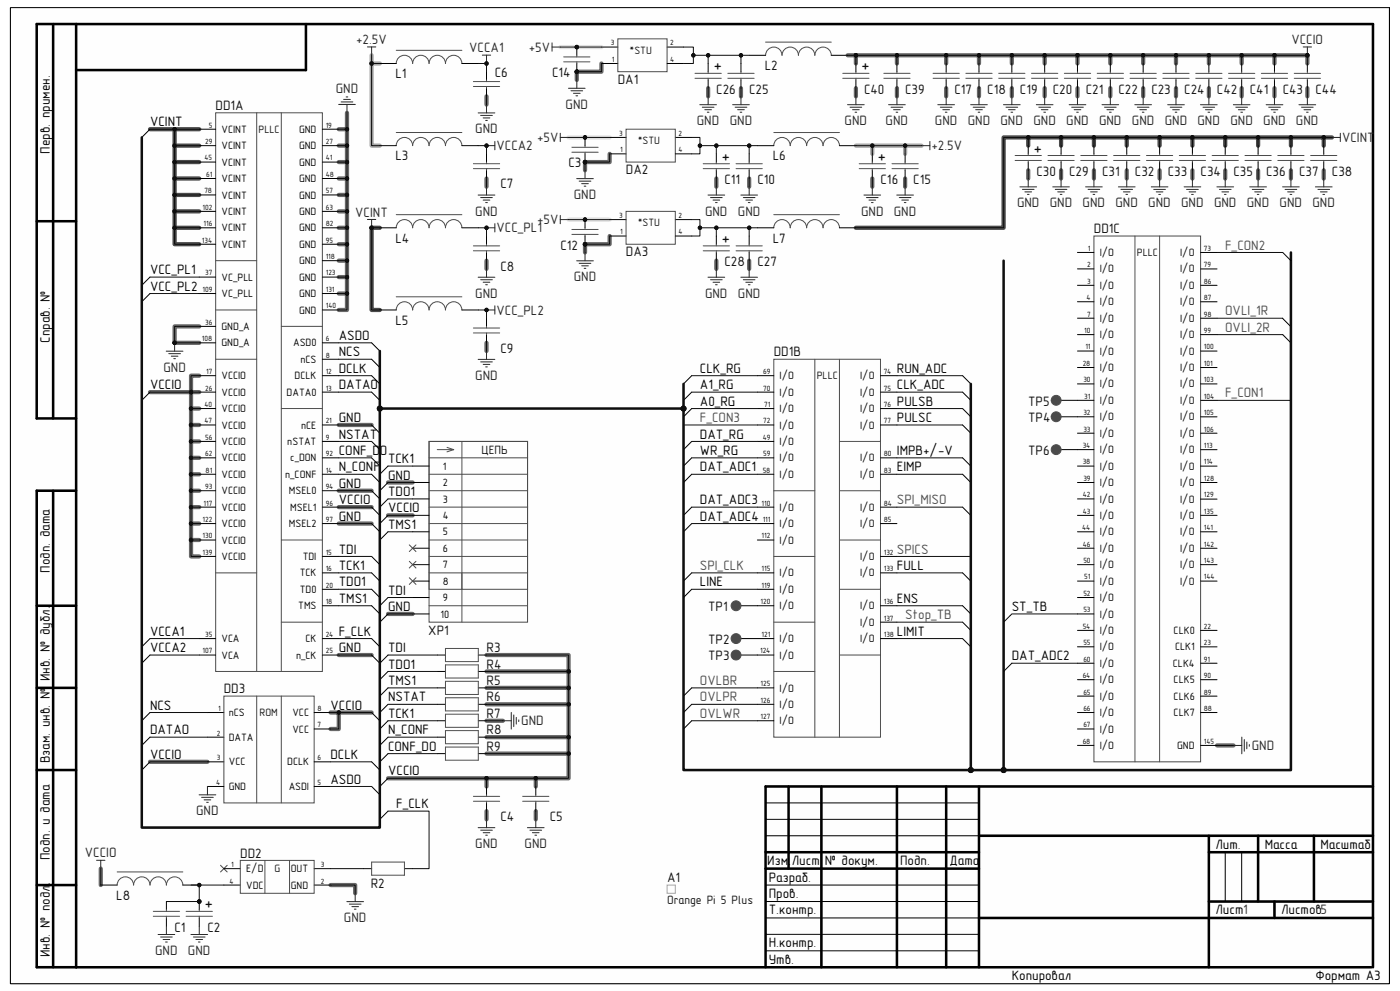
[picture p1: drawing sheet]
<svg xmlns="http://www.w3.org/2000/svg" width="420mm" height="297mm" viewBox="0 0 420 297" stroke-linecap="round" stroke-linejoin="round" font-family="sans-serif">
<defs><g id="words">
<g font-size="5.5" fill="#0e0e0e">
<text x="214" y="18.7" transform="rotate(90 214 18.7)">+</text>
<text x="258.3" y="18.7" transform="rotate(90 258.3 18.7)">+</text>
<text x="216.5" y="45.8" transform="rotate(90 216.5 45.8)">+</text>
<text x="263.2" y="45.8" transform="rotate(90 263.2 45.8)">+</text>
<text x="310" y="43.3" transform="rotate(90 310 43.3)">+</text>
<text x="216.5" y="70.4" transform="rotate(90 216.5 70.4)">+</text>
<text x="61.3" y="269.9" transform="rotate(90 61.3 269.9)">+</text>
</g>
<g font-size="4.1" fill="#262626">
<text x="106.8" y="13.2">+2.5V</text>
<text x="140.8" y="15.7">VCCA1</text>
<text x="158.6" y="15.5">+5V</text>
<text x="387.4" y="13.2">VCCIO</text>
<text x="100.7" y="27.9">GND</text>
<text x="169.7" y="32.6">GND</text>
<text x="142.6" y="40">GND</text>
<text x="209" y="37.5">GND</text>
<text x="218.9" y="37.5">GND</text>
<text x="253.4" y="37.5">GND</text>
<text x="265.7" y="37.5">GND</text>
<text x="280.5" y="37.5">GND</text>
<text x="290.3" y="37.5">GND</text>
<text x="300.1" y="37.5">GND</text>
<text x="310" y="37.5">GND</text>
<text x="319.9" y="37.5">GND</text>
<text x="329.7" y="37.5">GND</text>
<text x="339.6" y="37.5">GND</text>
<text x="349.4" y="37.5">GND</text>
<text x="359.2" y="37.5">GND</text>
<text x="369.1" y="37.5">GND</text>
<text x="379" y="37.5">GND</text>
<text x="388.8" y="37.5">GND</text>
<text x="148.9" y="45">VCCA2</text>
<text x="161.1" y="42.6">+5V</text>
<text x="279.4" y="45">+2.5V</text>
<text x="402.6" y="42.6">VCINT</text>
<text x="172.1" y="59.7">GND</text>
<text x="106.6" y="64.9">VCINT</text>
<text x="142.6" y="64.6">GND</text>
<text x="211.5" y="64.6">GND</text>
<text x="221.4" y="64.6">GND</text>
<text x="258.3" y="64.6">GND</text>
<text x="268.1" y="64.6">GND</text>
<text x="305.1" y="62.1">GND</text>
<text x="314.9" y="62.1">GND</text>
<text x="324.8" y="62.1">GND</text>
<text x="334.6" y="62.1">GND</text>
<text x="344.5" y="62.1">GND</text>
<text x="354.3" y="62.1">GND</text>
<text x="364.2" y="62.1">GND</text>
<text x="374" y="62.1">GND</text>
<text x="383.9" y="62.1">GND</text>
<text x="393.7" y="62.1">GND</text>
<text x="148.9" y="69.7">VCC_PL1</text>
<text x="161.1" y="67.2">+5V</text>
<text x="142.6" y="89.2">GND</text>
<text x="172.1" y="84.3">GND</text>
<text x="211.5" y="89.2">GND</text>
<text x="221.4" y="89.2">GND</text>
<text x="148.9" y="94.3">VCC_PL2</text>
<text x="49" y="111.4">GND</text>
<text x="142.6" y="113.9">GND</text>
<text x="156.4" y="217.4">GND</text>
<text x="375.5" y="224.8">GND</text>
<text x="58.8" y="244.3">GND</text>
<text x="25.4" y="257">VCCIO</text>
<text x="142.6" y="254.2">GND</text>
<text x="157.4" y="254.2">GND</text>
<text x="103.2" y="276.4">GND</text>
<text x="46.5" y="286.2">GND</text>
<text x="56.4" y="286.2">GND</text>
</g>
<g font-size="4.1" fill="#0e0e0e">
<text x="118.6" y="23.4">L1</text>
<text x="148.4" y="23.1">C6</text>
<text x="165.7" y="23.1">C14</text>
<text x="229.4" y="21">L2</text>
<text x="185.3" y="25.1">DA1</text>
<text x="214.9" y="28">C26</text>
<text x="224.7" y="28">C25</text>
<text x="259.2" y="28">C40</text>
<text x="271.5" y="28">C39</text>
<text x="286.3" y="28">C17</text>
<text x="296.2" y="28">C18</text>
<text x="306" y="28">C19</text>
<text x="315.8" y="28">C20</text>
<text x="325.7" y="28">C21</text>
<text x="335.5" y="28">C22</text>
<text x="345.4" y="28">C23</text>
<text x="355.3" y="28">C24</text>
<text x="365.1" y="28">C42</text>
<text x="374.9" y="28">C41</text>
<text x="384.8" y="28">C43</text>
<text x="394.6" y="28">C44</text>
<text x="64.7" y="32.9">DD1A</text>
<text x="118.6" y="48">L3</text>
<text x="170.6" y="50.2">C3</text>
<text x="187.8" y="52.2">DA2</text>
<text x="231.9" y="48">L6</text>
<text x="310.9" y="52.6">C30</text>
<text x="320.8" y="52.6">C29</text>
<text x="330.6" y="52.6">C31</text>
<text x="340.5" y="52.6">C32</text>
<text x="350.3" y="52.6">C33</text>
<text x="360.2" y="52.6">C34</text>
<text x="370" y="52.6">C35</text>
<text x="379.9" y="52.6">C36</text>
<text x="389.7" y="52.6">C37</text>
<text x="399.6" y="52.6">C38</text>
<text x="150.2" y="56.5">C7</text>
<text x="217.3" y="55.1">C11</text>
<text x="227.2" y="55.1">C10</text>
<text x="264.2" y="55.1">C16</text>
<text x="274" y="55.1">C15</text>
<text x="328.2" y="69.9">DD1C</text>
<text x="118.6" y="72.7">L4</text>
<text x="168.1" y="74.8">C12</text>
<text x="187.8" y="76.8">DA3</text>
<text x="231.9" y="72.7">L7</text>
<text x="150.2" y="81.1">C8</text>
<text x="217.3" y="79.7">C28</text>
<text x="227.2" y="79.7">C27</text>
<text x="118.6" y="97.3">L5</text>
<text x="150.2" y="105.7">C9</text>
<text x="232.1" y="106.8">DD1B</text>
<text x="308.4" y="121.6">TP5</text>
<text x="308.4" y="126.5">TP4</text>
<text x="308.4" y="136.4">TP6</text>
<text x="212.4" y="183.1">TP1</text>
<text x="128.5" y="190.4">XP1</text>
<text x="146" y="195.5">R3</text>
<text x="212.4" y="193">TP2</text>
<text x="212.4" y="197.9">TP3</text>
<text x="146" y="200.4">R4</text>
<text x="67.1" y="207.8">DD3</text>
<text x="146" y="205.3">R5</text>
<text x="146" y="215.1">R7</text>
<text x="146" y="210.2">R6</text>
<text x="146" y="220.1">R8</text>
<text x="146" y="225">R9</text>
<text x="150.2" y="246.1">C4</text>
<text x="164.9" y="246.1">C5</text>
<text x="72.1" y="257">DD2</text>
<text x="34.9" y="269.7">L8</text>
<text x="111.2" y="266.2">R2</text>
<text x="200.1" y="264.4">A1</text>
<text x="52.4" y="279.2">C1</text>
<text x="62.2" y="279.2">C2</text>
</g>
<g font-size="4.1">
<text x="45" y="37.8">VCINT</text>
<text x="14.9" y="46.1" transform="rotate(-90 14.9 46.1)">Перв. примен.</text>
<text x="45" y="82.2">VCC_PL1</text>
<text x="45" y="87.1">VCC_PL2</text>
<text x="101.6" y="101.9">ASDO</text>
<text x="14.9" y="102.7" transform="rotate(-90 14.9 102.7)">Справ. №</text>
<text x="101.6" y="106.8">NCS</text>
<text x="101.6" y="111.7">DCLK</text>
<text x="210" y="111.7">CLK_RG</text>
<text x="269.1" y="111.7">RUN_ADC</text>
<text x="45" y="116.7">VCCIO</text>
<text x="101.6" y="116.7">DATAO</text>
<text x="210" y="116.7">A1_RG</text>
<text x="269.1" y="116.7">CLK_ADC</text>
<text x="210" y="121.6">A0_RG</text>
<text x="269.1" y="121.6">PULSB</text>
<text x="101.6" y="126.5">GND</text>
<text x="101.6" y="131.4">NSTAT</text>
<text x="210" y="131.4">DAT_RG</text>
<text x="269.1" y="126.5">PULSC</text>
<text x="101.6" y="136.4">CONF_DO</text>
<text x="210" y="136.4">WR_RG</text>
<text x="269.1" y="136.4">IMPB+/-V</text>
<text x="101.6" y="141.3">N_CONF</text>
<text x="116.4" y="138.8">TCK1</text>
<text x="116.4" y="143.8">GND</text>
<text x="210" y="141.3">DAT_ADC1</text>
<text x="269.1" y="141.3">EIMP</text>
<text x="101.6" y="146.2">GND</text>
<text x="116.4" y="148.7">TDO1</text>
<text x="101.6" y="151.1">VCCIO</text>
<text x="116.4" y="153.6">VCCIO</text>
<text x="210" y="151.1">DAT_ADC3</text>
<text x="101.6" y="156">GND</text>
<text x="116.4" y="158.5">TMS1</text>
<text x="210" y="156">DAT_ADC4</text>
<text x="101.6" y="165.9">TDI</text>
<text x="14.9" y="171.7" transform="rotate(-90 14.9 171.7)">Подп. дата</text>
<text x="101.6" y="170.8">TCK1</text>
<text x="269.1" y="170.8">FULL</text>
<text x="101.6" y="175.8">TDO1</text>
<text x="116.4" y="178.2">TDI</text>
<text x="210" y="175.8">LINE</text>
<text x="101.6" y="180.7">TMS1</text>
<text x="116.4" y="183.1">GND</text>
<text x="269.1" y="180.7">ENS</text>
<text x="303.5" y="183.1">ST_TB</text>
<text x="45" y="190.5">VCCA1</text>
<text x="101.6" y="190.5">F_CLK</text>
<text x="269.1" y="190.5">LIMIT</text>
<text x="45" y="195.5">VCCA2</text>
<text x="101.6" y="195.5">GND</text>
<text x="116.4" y="195.5">TDI</text>
<text x="303.5" y="197.9">DAT_ADC2</text>
<text x="116.4" y="200.4">TDO1</text>
<text x="116.4" y="205.3">TMS1</text>
<text x="45" y="212.7">NCS</text>
<text x="99.1" y="212.7">VCCIO</text>
<text x="116.4" y="215.1">TCK1</text>
<text x="116.4" y="210.2">NSTAT</text>
<text x="45" y="220.1">DATAO</text>
<text x="116.4" y="220.1">N_CONF</text>
<text x="45" y="227.5">VCCIO</text>
<text x="99.1" y="227.5">DCLK</text>
<text x="116.4" y="225">CONF_DO</text>
<text x="14.9" y="228.8" transform="rotate(-90 14.9 228.8)">Взам. инв. № Инв. № дубл.</text>
<text x="116.4" y="232.4">VCCIO</text>
<text x="99.1" y="234.9">ASDO</text>
<text x="118.9" y="242.2">F_CLK</text>
<text x="14.9" y="257.9" transform="rotate(-90 14.9 257.9)">Подп. и дата</text>
<text x="364.6" y="254.3">Лит.</text>
<text x="379.4" y="254.3">Масса</text>
<text x="396.1" y="254.3">Масштаб</text>
<text x="230.2" y="259.2">Изм.</text>
<text x="237.5" y="259.2">Лист № докум.</text>
<text x="270.1" y="259.2">Подп.</text>
<text x="284.8" y="259.2">Дата</text>
<text x="230.6" y="264.2">Разраб.</text>
<text x="230.6" y="269.1">Пров.</text>
<text x="230.6" y="274">Т.контр.</text>
<text x="364.6" y="274">Лист1</text>
<text x="384.3" y="274">Листов5</text>
<text x="14.9" y="286.9" transform="rotate(-90 14.9 286.9)">Инв. № подл.</text>
<text x="230.6" y="283.9">Н.контр.</text>
<text x="230.6" y="288.8">Утв.</text>
<text x="303.5" y="293.8">Копировал</text>
<text x="394.6" y="293.8">Формат А3</text>
</g>
<g font-size="4.1" fill="#4c4c4c">
<text x="367.5" y="74.8">F_CON2</text>
<text x="367.5" y="94.5">OVLI_1R</text>
<text x="367.5" y="99.4">OVLI_2R</text>
<text x="367.5" y="119.1">F_CON1</text>
<text x="210" y="126.5">F_CON3</text>
<text x="269.1" y="151.1">SPI_MISO</text>
<text x="269.1" y="165.9">SPICS</text>
<text x="210" y="170.8">SPI_CLK</text>
<text x="271.5" y="185.6">Stop_TB</text>
<text x="210" y="205.3">OVLBR</text>
<text x="210" y="210.2">OVLPR</text>
<text x="210" y="215.1">OVLWR</text>
</g>
<g font-size="3.6" fill="#0e0e0e">
<text x="144.4" y="136">ЦЕПЬ</text>
<text x="200.1" y="271">Orange Pi 5 Plus</text>
</g>
<g font-size="3.2" fill="#0e0e0e">
<text x="188.9" y="16.2">*STU</text>
<text x="77.6" y="39.8">PLLC</text>
<text x="191.3" y="43.3">*STU</text>
<text x="191.3" y="67.9">*STU</text>
<text x="341" y="76.8">PLLC</text>
<text x="245" y="113.7">PLLC</text>
<text x="77.9" y="214.6">ROM</text>
<text x="82.3" y="261.4">G</text>
</g>
<g font-size="3.2">
<text x="66.4" y="39.8">VCINT</text>
<text x="89.7" y="39.8">GND</text>
<text x="66.4" y="44.7">VCINT</text>
<text x="89.7" y="44.7">GND</text>
<text x="66.4" y="49.7">VCINT</text>
<text x="89.7" y="49.7">GND</text>
<text x="66.4" y="54.6">VCINT</text>
<text x="66.4" y="59.5">VCINT</text>
<text x="89.7" y="54.6">GND</text>
<text x="89.7" y="59.5">GND</text>
<text x="66.4" y="64.4">VCINT</text>
<text x="89.7" y="64.4">GND</text>
<text x="66.4" y="69.3">VCINT</text>
<text x="89.7" y="69.3">GND</text>
<text x="66.4" y="74.3">VCINT</text>
<text x="89.7" y="74.3">GND</text>
<text x="329.9" y="76.8">I/O</text>
<text x="354" y="76.8">I/O</text>
<text x="89.7" y="79.2">GND</text>
<text x="329.9" y="81.7">I/O</text>
<text x="354" y="81.7">I/O</text>
<text x="66.4" y="84.1">VC_PLL</text>
<text x="66.4" y="89.1">VC_PLL</text>
<text x="89.7" y="84.1">GND</text>
<text x="89.7" y="89.1">GND</text>
<text x="329.9" y="86.6">I/O</text>
<text x="354" y="86.6">I/O</text>
<text x="89.7" y="94">GND</text>
<text x="329.9" y="91.5">I/O</text>
<text x="354" y="91.5">I/O</text>
<text x="66.4" y="98.9">GND_A</text>
<text x="329.9" y="96.4">I/O</text>
<text x="329.9" y="101.3">I/O</text>
<text x="354" y="96.4">I/O</text>
<text x="354" y="101.3">I/O</text>
<text x="66.4" y="103.8">GND_A</text>
<text x="88" y="103.8">ASD0</text>
<text x="329.9" y="106.3">I/O</text>
<text x="354" y="106.3">I/O</text>
<text x="66.4" y="113.7">VCCIO</text>
<text x="88.4" y="113.7">DCLK</text>
<text x="90.1" y="108.8">nCS</text>
<text x="233.9" y="113.7">I/O</text>
<text x="258" y="113.7">I/O</text>
<text x="329.9" y="111.2">I/O</text>
<text x="354" y="111.2">I/O</text>
<text x="66.4" y="118.6">VCCIO</text>
<text x="86" y="118.6">DATA0</text>
<text x="233.9" y="118.6">I/O</text>
<text x="258" y="118.6">I/O</text>
<text x="329.9" y="116.1">I/O</text>
<text x="354" y="116.1">I/O</text>
<text x="66.4" y="123.5">VCCIO</text>
<text x="233.9" y="123.5">I/O</text>
<text x="258" y="123.5">I/O</text>
<text x="329.9" y="121.1">I/O</text>
<text x="329.9" y="126">I/O</text>
<text x="354" y="121.1">I/O</text>
<text x="354" y="126">I/O</text>
<text x="66.4" y="128.4">VCCIO</text>
<text x="90.3" y="128.4">nCE</text>
<text x="233.9" y="128.4">I/O</text>
<text x="258" y="128.4">I/O</text>
<text x="329.9" y="130.9">I/O</text>
<text x="354" y="130.9">I/O</text>
<text x="66.4" y="133.4">VCCIO</text>
<text x="86.2" y="133.4">nSTAT</text>
<text x="233.9" y="133.4">I/O</text>
<text x="329.9" y="135.8">I/O</text>
<text x="354" y="135.8">I/O</text>
<text x="66.4" y="138.3">VCCIO</text>
<text x="66.4" y="143.2">VCCIO</text>
<text x="85.6" y="143.2">n_CONF</text>
<text x="87.1" y="138.3">c_DON</text>
<text x="132.8" y="140.8">1</text>
<text x="233.9" y="143.2">I/O</text>
<text x="233.9" y="138.3">I/O</text>
<text x="258" y="138.3">I/O</text>
<text x="258" y="143.2">I/O</text>
<text x="329.9" y="140.8">I/O</text>
<text x="354" y="140.8">I/O</text>
<text x="66.4" y="148.2">VCCIO</text>
<text x="86.7" y="148.2">MSEL0</text>
<text x="132.8" y="145.7">2</text>
<text x="329.9" y="145.7">I/O</text>
<text x="354" y="145.7">I/O</text>
<text x="66.4" y="153.1">VCCIO</text>
<text x="87.1" y="153.1">MSEL1</text>
<text x="132.8" y="150.6">3</text>
<text x="132.8" y="155.5">4</text>
<text x="233.9" y="153.1">I/O</text>
<text x="258" y="153.1">I/O</text>
<text x="329.9" y="150.6">I/O</text>
<text x="329.9" y="155.5">I/O</text>
<text x="354" y="150.7">I/O</text>
<text x="354" y="155.5">I/O</text>
<text x="66.4" y="158">VCCIO</text>
<text x="86.7" y="158">MSEL2</text>
<text x="132.8" y="160.4">5</text>
<text x="233.9" y="158">I/O</text>
<text x="258" y="158">I/O</text>
<text x="329.9" y="160.4">I/O</text>
<text x="354" y="160.4">I/O</text>
<text x="66.4" y="162.9">VCCIO</text>
<text x="66.4" y="167.9">VCCIO</text>
<text x="90.8" y="167.9">TDI</text>
<text x="132.8" y="165.4">6</text>
<text x="233.9" y="162.9">I/O</text>
<text x="258" y="167.9">I/O</text>
<text x="329.9" y="165.4">I/O</text>
<text x="354" y="165.4">I/O</text>
<text x="89.9" y="172.8">TCK</text>
<text x="132.8" y="170.3">7</text>
<text x="233.9" y="172.8">I/O</text>
<text x="258" y="172.8">I/O</text>
<text x="329.9" y="170.3">I/O</text>
<text x="354" y="170.3">I/O</text>
<text x="89.9" y="177.7">TD0</text>
<text x="132.8" y="175.2">8</text>
<text x="233.9" y="177.7">I/O</text>
<text x="329.9" y="175.2">I/O</text>
<text x="354" y="175.2">I/O</text>
<text x="89.5" y="182.6">TMS</text>
<text x="132.2" y="185.1">10</text>
<text x="132.8" y="180.2">9</text>
<text x="233.9" y="182.6">I/O</text>
<text x="258" y="182.6">I/O</text>
<text x="329.9" y="180.2">I/O</text>
<text x="329.9" y="185.1">I/O</text>
<text x="258" y="187.5">I/O</text>
<text x="329.9" y="190">I/O</text>
<text x="352.1" y="190">CLK0</text>
<text x="66.4" y="192.5">VCA</text>
<text x="66.4" y="197.4">VCA</text>
<text x="88.8" y="197.4">n_CK</text>
<text x="91.7" y="192.5">CK</text>
<text x="233.9" y="192.5">I/O</text>
<text x="233.9" y="197.4">I/O</text>
<text x="258" y="192.5">I/O</text>
<text x="329.9" y="194.9">I/O</text>
<text x="352.5" y="194.9">CLK1</text>
<text x="329.9" y="199.9">I/O</text>
<text x="351.9" y="199.9">CLK4</text>
<text x="233.9" y="207.3">I/O</text>
<text x="329.9" y="204.8">I/O</text>
<text x="329.9" y="209.7">I/O</text>
<text x="352.1" y="209.7">CLK6</text>
<text x="352.1" y="204.8">CLK5</text>
<text x="68.6" y="214.6">nCS</text>
<text x="87.7" y="214.6">VCC</text>
<text x="233.9" y="212.2">I/O</text>
<text x="329.9" y="214.6">I/O</text>
<text x="352.1" y="214.6">CLK7</text>
<text x="68.6" y="222">DATA</text>
<text x="87.7" y="219.5">VCC</text>
<text x="233.9" y="217.1">I/O</text>
<text x="329.9" y="219.5">I/O</text>
<text x="329.9" y="224.5">I/O</text>
<text x="353.1" y="224.5">GND</text>
<text x="68.6" y="229.4">VCC</text>
<text x="86.2" y="229.4">DCLK</text>
<text x="68.6" y="236.8">GND</text>
<text x="86.6" y="236.8">ASDI</text>
<text x="73.8" y="261.4">E/D</text>
<text x="87.2" y="261.4">OUT</text>
<text x="73.8" y="266.3">VDC</text>
<text x="87.2" y="266.3">GND</text>
</g>
<g font-size="2.3">
<text x="183.3" y="13.6">3</text>
<text x="201.1" y="13.6">2</text>
<text x="183.6" y="18.5">1</text>
<text x="201.1" y="18.5">4</text>
<text x="62.6" y="38.2">5</text>
<text x="97.7" y="38.2">19</text>
<text x="185.7" y="40.7">3</text>
<text x="203.6" y="40.7">2</text>
<text x="61.5" y="43.2">29</text>
<text x="97.7" y="43.2">27</text>
<text x="186.1" y="45.6">1</text>
<text x="203.6" y="45.6">4</text>
<text x="61.3" y="48.1">45</text>
<text x="61.8" y="53">61</text>
<text x="97.7" y="48.1">41</text>
<text x="97.7" y="53">48</text>
<text x="61.3" y="58">78</text>
<text x="97.7" y="58">57</text>
<text x="60.7" y="62.9">102</text>
<text x="97.7" y="62.9">63</text>
<text x="185.7" y="65.3">3</text>
<text x="203.6" y="65.3">2</text>
<text x="61" y="67.8">116</text>
<text x="97.7" y="67.8">82</text>
<text x="186.1" y="70.2">1</text>
<text x="203.6" y="70.2">4</text>
<text x="60.6" y="72.7">134</text>
<text x="97.7" y="72.7">95</text>
<text x="97.7" y="77.6">118</text>
<text x="326.4" y="75.2">1</text>
<text x="361.1" y="75.2">73</text>
<text x="61.5" y="82.6">37</text>
<text x="97.7" y="82.6">123</text>
<text x="326.1" y="80.1">2</text>
<text x="361.1" y="80.1">79</text>
<text x="60.7" y="87.5">109</text>
<text x="97.7" y="87.5">131</text>
<text x="325.9" y="90">4</text>
<text x="326.1" y="85">3</text>
<text x="361.1" y="85">86</text>
<text x="361.1" y="90">87</text>
<text x="97.7" y="92.4">140</text>
<text x="326.1" y="94.9">7</text>
<text x="361.1" y="94.9">98</text>
<text x="61.5" y="97.3">36</text>
<text x="325.3" y="99.8">10</text>
<text x="361.1" y="99.8">99</text>
<text x="60.6" y="102.3">108</text>
<text x="97.7" y="102.3">6</text>
<text x="97.7" y="107.2">8</text>
<text x="325.6" y="104.7">11</text>
<text x="361.1" y="104.7">100</text>
<text x="61.8" y="112.1">17</text>
<text x="97.7" y="112.1">12</text>
<text x="228.9" y="112.1">69</text>
<text x="265.1" y="112.1">74</text>
<text x="324.8" y="109.6">28</text>
<text x="361.1" y="109.6">101</text>
<text x="61.5" y="117.1">26</text>
<text x="97.7" y="117.1">13</text>
<text x="228.9" y="117.1">70</text>
<text x="265.1" y="117.1">75</text>
<text x="325" y="114.6">30</text>
<text x="325.3" y="119.5">31</text>
<text x="361.1" y="114.6">103</text>
<text x="361.1" y="119.5">104</text>
<text x="61.3" y="122">40</text>
<text x="229.3" y="122">71</text>
<text x="265.1" y="122">76</text>
<text x="325" y="124.4">32</text>
<text x="361.1" y="124.4">105</text>
<text x="61.3" y="126.9">47</text>
<text x="61.5" y="131.8">56</text>
<text x="97.7" y="131.8">9</text>
<text x="97.7" y="126.9">21</text>
<text x="228.8" y="131.8">49</text>
<text x="228.9" y="126.9">72</text>
<text x="265.1" y="126.9">77</text>
<text x="325" y="129.3">33</text>
<text x="361.1" y="129.3">106</text>
<text x="61.5" y="136.7">62</text>
<text x="97.7" y="136.7">92</text>
<text x="228.9" y="136.7">59</text>
<text x="265.1" y="136.7">80</text>
<text x="324.8" y="134.3">34</text>
<text x="361.1" y="134.3">113</text>
<text x="61.7" y="141.6">81</text>
<text x="97.7" y="141.6">14</text>
<text x="228.8" y="141.6">58</text>
<text x="265.1" y="141.6">83</text>
<text x="324.8" y="139.2">38</text>
<text x="361.1" y="139.2">114</text>
<text x="61.5" y="146.6">93</text>
<text x="97.7" y="146.6">94</text>
<text x="324.8" y="149.1">42</text>
<text x="325" y="144.1">39</text>
<text x="361.1" y="144.1">128</text>
<text x="361.1" y="149.1">129</text>
<text x="61" y="151.5">117</text>
<text x="97.7" y="151.5">96</text>
<text x="228.5" y="151.5">110</text>
<text x="265.1" y="151.5">84</text>
<text x="324.8" y="154">43</text>
<text x="361.1" y="154">135</text>
<text x="60.7" y="156.4">122</text>
<text x="60.7" y="161.4">130</text>
<text x="97.7" y="156.4">97</text>
<text x="228.5" y="161.4">112</text>
<text x="228.8" y="156.4">111</text>
<text x="265.1" y="156.4">85</text>
<text x="324.7" y="158.9">44</text>
<text x="361.1" y="158.9">141</text>
<text x="60.7" y="166.3">139</text>
<text x="97.7" y="166.3">15</text>
<text x="265.1" y="166.3">132</text>
<text x="324.8" y="163.8">46</text>
<text x="361.1" y="163.8">142</text>
<text x="97.7" y="171.2">16</text>
<text x="228.5" y="171.2">115</text>
<text x="265.1" y="171.2">133</text>
<text x="325" y="168.7">50</text>
<text x="325.3" y="173.7">51</text>
<text x="361.1" y="168.7">143</text>
<text x="361.1" y="173.7">144</text>
<text x="97.7" y="176.1">20</text>
<text x="228.5" y="176.1">119</text>
<text x="325" y="178.6">52</text>
<text x="97.7" y="181.1">18</text>
<text x="228.2" y="181.1">120</text>
<text x="265.1" y="181.1">136</text>
<text x="265.1" y="186">137</text>
<text x="325" y="183.5">53</text>
<text x="61.5" y="190.9">35</text>
<text x="97.7" y="190.9">24</text>
<text x="228.5" y="190.9">121</text>
<text x="265.1" y="190.9">138</text>
<text x="324.8" y="188.4">54</text>
<text x="361.1" y="188.4">22</text>
<text x="60.7" y="195.8">107</text>
<text x="97.7" y="195.8">25</text>
<text x="228" y="195.8">124</text>
<text x="325" y="193.4">55</text>
<text x="361.1" y="193.4">23</text>
<text x="324.8" y="203.2">64</text>
<text x="325" y="198.3">60</text>
<text x="361.1" y="203.2">90</text>
<text x="361.1" y="198.3">91</text>
<text x="228.2" y="205.7">125</text>
<text x="325" y="208.2">65</text>
<text x="361.1" y="208.2">89</text>
<text x="65.4" y="213.1">1</text>
<text x="95.2" y="213.1">8</text>
<text x="228.2" y="210.6">126</text>
<text x="228.2" y="215.5">127</text>
<text x="325" y="213.1">66</text>
<text x="361.1" y="213.1">88</text>
<text x="65.1" y="220.5">2</text>
<text x="95.2" y="218">7</text>
<text x="325" y="218">67</text>
<text x="65.1" y="227.8">3</text>
<text x="95.2" y="227.8">6</text>
<text x="324.8" y="222.9">68</text>
<text x="361.1" y="222.9">145</text>
<text x="64.9" y="235.2">4</text>
<text x="95.2" y="235.2">5</text>
<text x="69.3" y="259.8">1</text>
<text x="96.2" y="259.8">3</text>
<text x="68.8" y="264.8">4</text>
<text x="96.2" y="264.8">2</text>
</g>
<text font-size=".5" x="13" y="290">ALTIUM GOSTBOM2.0 KEV</text>
</g></defs>
<path d="M3.1 2.3h413.7v292.5h-413.7z" fill-rule="evenodd" fill="#fefefe"/>
<path d="M3.1 2.3h413.7v292.5h-413.7z" fill="none" stroke="#000" stroke-width=".3"/>
<path d="M3.1 2.3h413.7v292.5h-413.7z" fill-rule="evenodd" fill="#fefefe"/>
<g fill="none" stroke="#000" stroke-width=".3">
<path d="M3.1 2.3h413.7v292.5h-413.7zM113.9 19h5M138.6 19h4.9M180.4 14.1h4.9M180.4 19h4.9M200.1 14.1h5M200.1 19h5M212.4 19v2.5M222.3 19v2.5M224.7 16.6h5M249.4 16.6h4.9M283.8 19v2.5"/>
<path d="M293.7 19v2.5M303.5 19v2.5M313.4 19v2.5M323.2 19v2.5M333.1 19v2.5M342.9 19v2.5M352.8 19v2.5M362.6 19v2.5M372.5 19v2.5M382.3 19v2.5M392.2 19v2.5M59.8 38.7h4.9"/>
<path d="M96.7 38.7h4.9M145.9 21.5v2.5M145.9 26.4v2.5M212.4 24v2.4M222.3 24v2.4M283.8 24v2.4M293.7 24v2.4M303.5 24v2.4M313.4 24v2.4M323.2 24v2.4M333.1 24v2.4M342.9 24v2.4"/>
<path d="M352.8 24v2.4M362.6 24v2.4M372.5 24v2.4M382.3 24v2.4M392.2 24v2.4M59.8 43.7h4.9M59.8 48.6h4.9M59.8 53.5h4.9M59.8 58.4h4.9M96.7 43.7h4.9M96.7 48.6h4.9M96.7 53.5h4.9"/>
<path d="M96.7 58.4h4.9M113.9 43.7h5M138.6 43.7h4.9M145.9 46.1v2.5M145.9 51v2.5M59.8 63.3h4.9M59.8 68.3h4.9M59.8 73.2h4.9M96.7 63.4h4.9M96.7 68.3h4.9M96.7 73.2h4.9M96.7 78.1h4.9"/>
<path d="M113.9 68.3h5M138.6 68.3h4.9M145.9 70.7v2.5M145.9 75.7v2.4M59.8 83h4.9M59.8 97.8h4.9M59.8 88h4.9M96.7 83h4.9M96.7 88h4.9M96.7 92.9h4.9M113.9 92.9h5M138.6 92.9h4.9"/>
<path d="M145.9 95.4v2.4M59.8 102.7h4.9M59.8 112.6h4.9M59.8 117.5h4.9M96.7 102.7h4.9M96.7 107.7h4.9M96.7 112.6h4.9M96.7 117.5h4.9M145.9 100.3v2.4M227.2 112.6h4.9M227.2 117.5h4.9M264.1 112.6h5"/>
<path d="M264.1 117.5h5M59.8 132.3h4.9M59.8 127.4h4.9M59.8 122.4h4.9M59.8 137.2h4.9M96.7 132.3h4.9M96.7 127.4h4.9M96.7 137.2h4.9M227.2 132.3h4.9M227.2 127.4h4.9M227.2 122.4h4.9M227.2 137.2h4.9"/>
<path d="M264.1 127.4h5M264.1 122.4h5M264.1 137.2h5M59.8 142.1h4.9M59.8 147.1h4.9M59.8 152h4.9M59.8 156.9h4.9M96.7 142.1h4.9M96.7 147.1h4.9M96.7 152h4.9M96.7 156.9h4.9M227.2 142.1h4.9"/>
<path d="M227.2 152h4.9M227.2 156.9h4.9M264.1 142.1h5M264.1 152h5M264.1 156.9h5M59.8 166.8h4.9M59.8 161.8h4.9M96.7 166.8h4.9M96.7 171.7h4.9M96.7 176.6h4.9M227.2 171.7h4.9M227.2 176.6h4.9"/>
<path d="M227.2 161.9h4.9M264.1 166.8h5M264.1 171.7h5M59.8 191.4h4.9M59.8 196.3h4.9M96.7 181.5h4.9M96.7 191.4h4.9M96.7 196.3h4.9M227.2 181.5h4.9M227.2 191.4h4.9M227.2 196.3h4.9M264.1 181.5h5"/>
<path d="M264.1 191.4h5M264.1 186.5h5M62.2 213.6h5M94.2 213.6h5M94.2 218.5h5M227.2 206.2h4.9M227.2 211.1h4.9M227.2 216h4.9M62.2 228.3h5M62.2 220.9h5M62.2 235.7h5M94.2 228.3h5"/>
<path d="M94.2 235.7h5M229.7 240.6h64M229.7 245.6h64M229.7 250.5h64M367.6 255.4v14.8M372.5 255.4v14.8M229.7 265.3h64M229.7 270.2h64M229.7 275.1h64M229.7 280h64M229.7 285h64"/>
</g>
<g fill="none" stroke="#686868" stroke-width="1.3">
<path d="M180.4 19v2.5h-7.4v2.5M101.6 38.7h2.5M104.1 33.8v59.1h-2.5M145.9 28.9v2.4M212.4 26.4v2.5M222.3 26.4v2.5M256.8 26.4v2.5M269.1 26.4v2.5M283.8 26.4v2.5M293.7 26.4v2.5M303.5 26.4v2.5M313.4 26.4v2.5"/>
<path d="M323.2 26.4v2.5M333.1 26.4v2.5M342.9 26.4v2.5M352.8 26.4v2.5M362.6 26.4v2.5M372.5 26.4v2.5M382.3 26.4v2.5M392.2 26.4v2.5M101.6 43.7h2.5M101.6 48.6h2.5M101.6 53.5h2.5M101.6 58.4h2.5"/>
<path d="M145.9 53.5v2.5M182.9 46.1v2.5h-7.4v2.4M214.9 53.5v2.5M224.7 53.5v2.5M261.7 53.5v2.5M271.5 53.5v2.5M308.5 51v2.5M318.3 51v2.5M328.2 51v2.5M338 51v2.5M347.9 51.1v2.4M357.7 51.1v2.4"/>
<path d="M367.6 51.1v2.4M377.4 51.1v2.4M387.3 51.1v2.4M397.1 51.1v2.4M101.6 78.1h2.5M101.6 63.4h2.5M101.6 68.3h2.5M101.6 73.2h2.5M145.9 78.1v2.5M182.9 70.7v2.5h-7.4v2.5M214.9 78.1v2.5M224.7 78.1v2.5"/>
<path d="M59.8 97.8h-7.4v4.9h7.4M101.6 83h2.5M101.6 88h2.5M145.9 102.7v2.5M101.6 127.4h9.9M101.6 147.1h9.9M101.6 156.9h9.9M116.4 144.6h7.4M101.6 196.3h9.9M116.4 184h7.4M146 216h4.9M365.1 223.4h4.9"/>
<path d="M146 243.1v2.5M160.7 243.1v2.5M99.2 265.3h7.4v2.4"/>
</g>
<path d="M168.1 14.1h12.3M170.6 41.2h12.3M170.6 65.8h12.3" fill="none" stroke="#e2e2e2" stroke-width="1.3"/>
<g fill="none" stroke="#676767" stroke-width="1.3">
<path d="M254.3 16.6h2.5M256.8 16.6h36.9v2.4M256.8 16.6v2.4M269.1 16.6v2.4M283.8 16.6v2.4M293.7 16.6h9.8v2.4M303.5 16.6h9.9v2.4M313.4 16.6h9.8v2.4M323.2 16.6h9.9v2.4M333.1 16.6h9.8v2.4M342.9 16.6h19.7v2.4M352.8 16.6v2.4"/>
<path d="M362.6 16.6h9.9v2.4M372.5 16.6h19.7v2.4M382.3 16.6v2.4M45 117.5h14.8M59.8 112.6h-2.5v54.2h2.5M57.3 122.4h2.5M57.3 127.4h2.5M57.3 132.3h2.5M57.3 137.2h2.5M57.3 142.1h2.5M57.3 147.1h2.5M57.3 152h2.5"/>
<path d="M57.3 156.9h2.5M101.6 152h9.9M116.4 154.5h7.4M57.3 161.8h2.5M146 196.3h24.6v37h-54.2M99.2 213.6h2.4v4.9h-2.4M101.6 213.6h9.9M146 201.2h24.6M146 206.2h24.6M146 211.1h24.6M45 228.3h17.2M146 220.9h24.6"/>
<path d="M146 225.9h24.6M146 233.3v2.4M160.7 233.3v2.4M30.2 260.3v5"/>
</g>
<g fill="none" stroke="#4a4a4a" stroke-width="1.3">
<path d="M45 38.7h14.8M52.4 38.7v34.5h7.4M52.4 43.7h7.4M52.4 48.6h7.4M52.4 53.5h7.4M52.4 58.4h7.4M308.5 43.7v-2.5h19.7v2.5M308.5 41.2h-7.4v27.1h-44.3M318.3 41.2v2.5M328.2 41.2h9.8v2.5M338 41.2h9.9v2.5M347.9 41.2h9.8v2.5"/>
<path d="M357.7 41.2h9.9v2.5M367.6 41.2h9.8v2.5M377.4 41.2h19.7v2.5M387.3 41.2v2.5M397.1 41.2h2.5M52.4 68.3h7.4M52.4 63.3h7.4M113.9 68.3h-2.4v24.6h2.4"/>
</g>
<path d="M111.5 19v24.7h2.4M111.5 16.6v2.4h2.4M256.8 43.7h19.7M261.7 43.7v2.4M271.5 43.7v2.4" fill="none" stroke="#a6a6a6" stroke-width="1.3"/>
<g fill="none" stroke="#000" stroke-width=".76">
<path d="M15.9 7.2v118.2M22.8 7.2v282.7M91.8 7.2v13.8h-69M11 66.3h11.8M22.8 125.4h-11.8v-118.2h400.9v282.7M15.9 147.1v142.8M22.8 147.1h-11.8v142.8h400.4M11 181.5h11.8M11 206.2h11.8M11 230.8h11.8M236.6 235.7v24.6M246.4 235.7v54.2"/>
<path d="M269.1 235.7v54.2M283.8 235.7v54.2M293.7 235.7v54.2M411.9 235.7h-182.2v54.2M229.7 255.4h64M293.7 250.5h118.2M362.6 250.5v39.4M362.6 255.4h49.3M377.4 250.5v19.7M394.2 250.5v19.7M11 265.3h11.8M229.7 260.3h64"/>
<path d="M293.7 275.1h118.2M362.6 270.2h49.3M382.3 270.2v4.9"/>
</g>
<g fill="none" stroke="#4c4c4c" stroke-width=".3">
<path d="M118.9 19a2.46 2.46 0 0 1 2.4-2.4 2.46 2.46 0 0 1 2.5 2.4 2.46 2.46 0 0 1 2.5-2.4 2.46 2.46 0 0 1 2.4 2.4 2.46 2.46 0 0 1 2.5-2.4 2.46 2.46 0 0 1 2.4 2.4 2.46 2.46 0 0 1 2.5-2.4 2.46 2.46 0 0 1 2.5 2.4M118.9 15.1h19.7M185.3 11.6h14.8v9.9h-14.8zM229.7 12.6h19.7M229.7 16.6a2.46 2.46 0 0 1 2.4-2.5 2.46 2.46 0 0 1 2.5 2.5 2.46 2.46 0 0 1 2.5-2.5 2.46 2.46 0 0 1 2.4 2.5 2.47 2.47 0 0 1 2.5-2.5 2.47 2.47 0 0 1 2.5 2.5 2.46 2.46 0 0 1 2.4-2.5 2.46 2.46 0 0 1 2.5 2.5M64.7 33.8h32v167.4h-32zM77 33.8v167.4M84.4 33.8v167.4M118.9 39.7h19.7M142 25.9h7.9M142 24.4h7.9M145.9 24v.4"/>
<path d="M145.9 25.9v.5M208.5 22h7.9M208.5 23.5h7.9M212.4 21.5v.5M212.4 23.5v.5M218.3 22h7.9M218.3 23.5h7.9M222.3 21.5v.5M222.3 23.5v.5M279.9 22h7.9M279.9 23.5h7.9M283.8 21.5v.5"/>
<path d="M283.8 23.5v.5M289.8 22h7.8M289.8 23.5h7.8M293.7 21.5v.5M293.7 23.5v.5M299.6 22h7.9M299.6 23.5h7.9M303.5 21.5v.5M303.5 23.5v.5M309.4 22h7.9M309.4 23.5h7.9M313.4 21.5v.5"/>
<path d="M313.4 23.5v.5M319.3 22h7.9M319.3 23.5h7.9M323.2 21.5v.5M323.2 23.5v.5M329.2 22h7.8M329.2 23.5h7.8M333.1 21.5v.5M333.1 23.5v.5M339 22h7.9M339 23.5h7.9M342.9 21.5v.5"/>
<path d="M342.9 23.5v.5M348.8 22h7.9M348.8 23.5h7.9M352.8 21.5v.5M352.8 23.5v.5M358.7 22h7.9M358.7 23.5h7.9M362.6 21.5v.5M362.6 23.5v.5M368.6 22h7.8M368.6 23.5h7.8M372.5 21.5v.5"/>
<path d="M372.5 23.5v.5M378.4 22h7.9M378.4 23.5h7.9M382.3 21.5v.5M382.3 23.5v.5M388.3 22h7.8M388.3 23.5h7.8M392.2 21.5v.5M392.2 23.5v.5M118.9 43.7a2.46 2.46 0 0 1 2.4-2.5 2.46 2.46 0 0 1 2.5 2.5 2.46 2.46 0 0 1 2.5-2.5 2.46 2.46 0 0 1 2.4 2.5 2.46 2.46 0 0 1 2.5-2.5 2.46 2.46 0 0 1 2.4 2.5 2.46 2.46 0 0 1 2.5-2.5 2.46 2.46 0 0 1 2.5 2.5M142 50.5h7.9M142 49.1h7.9"/>
<path d="M145.9 48.6v.5M145.9 50.5v.5M64.7 78.1h12.3M118.9 68.3a2.46 2.46 0 0 1 2.4-2.5 2.46 2.46 0 0 1 2.5 2.5 2.46 2.46 0 0 1 2.5-2.5 2.46 2.46 0 0 1 2.4 2.5 2.46 2.46 0 0 1 2.5-2.5 2.46 2.46 0 0 1 2.4 2.5 2.46 2.46 0 0 1 2.5-2.5 2.46 2.46 0 0 1 2.5 2.5M118.9 64.3h19.7M142 75.2h7.9M142 73.7h7.9M145.9 73.2v.5M145.9 75.2v.5M64.7 92.9h12.3M84.4 97.8h12.3M118.9 92.9a2.46 2.46 0 0 1 2.4-2.5 2.46 2.46 0 0 1 2.5 2.5 2.46 2.46 0 0 1 2.5-2.5 2.46 2.46 0 0 1 2.4 2.5 2.46 2.46 0 0 1 2.5-2.5 2.46 2.46 0 0 1 2.4 2.5 2.46 2.46 0 0 1 2.5-2.5 2.46 2.46 0 0 1 2.5 2.5"/>
<path d="M118.9 89h19.7M142 99.8h7.9M142 98.3h7.9M145.9 97.8v.5M145.9 99.8v.5M64.7 107.7h12.3M232.1 107.7h32v113.2h-32zM244.4 107.7v113.2M251.8 107.7v113.2M84.4 122.4h12.3M251.8 132.3h12.3M232.1 147.1h12.3"/>
<path d="M251.8 147.1h12.3M64.7 171.7h12.3M84.4 161.8h12.3M232.1 166.8h12.3M251.8 161.9h12.3M251.8 176.6h12.3M84.4 186.5h12.3M232.1 186.5h12.3M251.8 196.3h12.3M67.2 208.6h27v32h-27zM77 208.6v32M84.4 208.6v32"/>
<path d="M232.1 201.2h12.3"/>
</g>
<g fill="none" stroke="#262626" stroke-width=".3">
<path d="M165.6 12.9v2.5M165.6 14.1h2.5M390.9 14.1h2.5M392.2 14.1v2.5M143.4 33.8h5.1M144.2 34.6h3.5M144.9 35.3h2M145.7 36.1h.5M145.9 31.3v2.5M170.5 26.5h5M171.3 27.2h3.5M172 28h2"/>
<path d="M172.8 28.7h.5M173 24v2.5M209.9 31.4h5M210.7 32.1h3.5M211.4 32.9h2M212.2 33.6h.5M212.4 28.9v2.5M219.8 31.4h5M220.5 32.1h3.5M221.3 32.9h2M222 33.6h.5M222.3 28.9v2.5"/>
<path d="M254.3 31.4h5M255 32.1h3.5M255.8 32.9h2M256.5 33.6h.5M256.8 28.9v2.5M281.3 31.4h5M282.1 32.1h3.5M282.8 32.9h2M283.6 33.6h.5M283.8 28.9v2.5M291.2 31.4h5M291.9 32.1h3.5"/>
<path d="M292.7 32.9h2M293.4 33.6h.5M293.7 28.9v2.5M301 31.4h5M301.8 32.1h3.5M302.5 32.9h2M303.3 33.6h.5M303.5 28.9v2.5M310.9 31.4h5M311.6 32.1h3.5M312.4 32.9h2M313.1 33.6h.5"/>
<path d="M313.4 28.9v2.5M320.7 31.4h5M321.5 32.1h3.5M322.2 32.9h2M323 33.6h.5M323.2 28.9v2.5M330.6 31.4h5M331.3 32.1h3.5M332.1 32.9h2M332.8 33.6h.5M333.1 28.9v2.5M340.4 31.4h5"/>
<path d="M341.2 32.1h3.5M341.9 32.9h2M342.7 33.6h.5M342.9 28.9v2.5M350.3 31.4h5M351 32.1h3.5M351.8 32.9h2M352.6 33.6h.4M352.8 28.9v2.5M360.1 31.4h5M360.9 32.1h3.5M361.6 32.9h2"/>
<path d="M362.4 33.6h.5M362.6 28.9v2.5M370 31.4h5M370.7 32.1h3.5M371.5 32.9h2M372.2 33.6h.5M372.5 28.9v2.5M379.8 31.4h5.1M380.6 32.1h3.5M381.3 32.9h2M382.1 33.6h.5M382.3 28.9v2.5"/>
<path d="M389.7 31.4h5M390.4 32.1h3.5M391.2 32.9h2M391.9 33.6h.5M392.2 28.9v2.5M143.4 58.5h5.1M144.2 59.2h3.5M144.9 60h2M145.9 56v2.5M145.7 60.7h.5M143.4 83.1h5.1M144.2 83.8h3.5"/>
<path d="M144.9 84.6h2M145.7 85.3h.5M145.9 80.6v2.5M143.4 107.7h5.1M144.2 108.5h3.5M144.9 109.2h2M145.7 110h.5M145.9 105.2v2.5"/>
</g>
<circle cx="392.2" cy="16.6" r=".5" fill="#0e0e0e"/>
<circle cx="392.2" cy="16.6" r=".5" fill="none" stroke="#0e0e0e" stroke-width=".3"/>
<g fill="none" stroke="#4c4c4c" stroke-width=".3">
<path d="M232.1 39.7h19.7M211 49.1h7.8M211 50.5h7.8M214.9 48.6v.5M214.9 50.5v.5M220.8 49.1h7.9M220.8 50.5h7.9M224.7 48.6v.5M224.7 50.5v.5M232.1 43.7a2.47 2.47 0 0 1 2.5-2.5 2.47 2.47 0 0 1 2.5 2.5 2.46 2.46 0 0 1 2.4-2.5 2.46 2.46 0 0 1 2.5 2.5 2.46 2.46 0 0 1 2.4-2.5 2.46 2.46 0 0 1 2.5 2.5 2.46 2.46 0 0 1 2.5-2.5 2.46 2.46 0 0 1 2.4 2.5M304.5 46.6h7.9M304.5 48.1h7.9"/>
<path d="M308.5 46.1v.5M308.5 48.1v.5M314.4 46.6h7.9M314.4 48.1h7.9M318.3 46.1v.5M318.3 48.1v.5M324.2 46.6h7.9M324.2 48.1h7.9M328.2 46.1v.5M328.2 48.1v.5M334.1 46.6h7.9M334.1 48.1h7.9"/>
<path d="M338 46.1v.5M338 48.1v.5M343.9 46.6h7.9M343.9 48.1h7.9M347.9 46.1v.5M347.9 48.1v.5M353.8 46.6h7.9M353.8 48.1h7.9M357.7 46.1v.5M357.7 48.1v.5M363.6 46.6h7.9M363.6 48.1h7.9"/>
<path d="M367.6 46.1v.5M367.6 48.1v.5M373.5 46.6h7.9M373.5 48.1h7.9M377.4 46.1v.5M377.4 48.1v.5M383.3 46.6h7.9M383.3 48.1h7.9M387.3 46.1v.5M387.3 48.1v.5M393.2 46.6h7.8M393.2 48.1h7.8"/>
<path d="M397.1 46.1v.5M397.1 48.1v.5M211 73.7h7.8M211 75.2h7.8M214.9 73.2v.5M214.9 75.2v.5M232.1 64.3h19.7M232.1 68.3a2.47 2.47 0 0 1 2.5-2.5 2.47 2.47 0 0 1 2.5 2.5 2.46 2.46 0 0 1 2.4-2.5 2.46 2.46 0 0 1 2.5 2.5 2.46 2.46 0 0 1 2.4-2.5 2.46 2.46 0 0 1 2.5 2.5 2.46 2.46 0 0 1 2.5-2.5 2.46 2.46 0 0 1 2.4 2.5M133.6 194.4h9.9v3.9h-9.9zM133.6 204.2h9.9v3.9h-9.9zM133.6 214h9.9v4h-9.9zM142 238.7h7.9"/>
<path d="M146 238.2v.5M156.8 238.7h7.9M160.7 238.2v.5M142 240.1h7.9M146 240.1v.5M156.8 240.1h7.9M160.7 240.1v.5M46 274.6h7.9M46 273.1h7.9M49.9 272.6v.5M49.9 274.6v.5"/>
</g>
<g fill="none" stroke="#000" stroke-width=".3">
<path d="M214.9 46.1v2.5M214.9 51v2.5M224.7 46.1v2.5M224.7 51v2.5M227.2 43.7h4.9M251.8 43.7h5M308.5 43.7v2.4M308.5 48.6v2.4M318.3 43.7v2.4M318.3 48.6v2.4M328.2 43.7v2.4M328.2 48.6v2.4"/>
<path d="M338 43.7v2.4M338 48.6v2.4M347.9 43.7v2.4M347.9 48.6v2.5M357.7 43.7v2.4M357.7 48.6v2.5M367.6 43.7v2.4M367.6 48.6v2.5M377.4 43.7v2.4M377.4 48.6v2.5M387.3 43.7v2.4M387.3 48.6v2.5"/>
<path d="M397.1 43.7v2.4M397.1 48.6v2.5M214.9 70.7v2.5M214.9 75.7v2.4M227.2 68.3h4.9M251.8 68.3h5M131.2 196.3h2.4M143.5 196.3h2.5M131.2 206.2h2.4M131.2 216h2.4M143.5 206.2h2.5M143.5 216h2.5"/>
<path d="M146 235.7v2.5M160.7 235.7v2.5M146 240.6v2.5M160.7 240.6v2.5M49.9 270.2v2.4M49.9 275.1v2.5"/>
</g>
<g fill="none" stroke="#262626" stroke-width=".3">
<path d="M168.1 39.9v2.5M402.1 39.9v2.5M168.1 41.2h2.5M173 53.5h5M173.7 54.3h3.5M174.5 55h2M175.2 55.8h.5M175.5 51v2.5M212.4 58.5h5M213.1 59.2h3.6M213.9 60h2M214.9 56v2.5"/>
<path d="M222.2 58.5h5M223 59.2h3.5M223.7 60h2M224.7 56v2.5M276.5 43.7h2.5M279 42.4v2.5M306 56h5M306.7 56.8h3.5M307.5 57.5h2M308.2 58.3h.5M308.5 53.5v2.5M315.8 56h5"/>
<path d="M316.6 56.8h3.5M317.3 57.5h2M318.1 58.3h.5M318.3 53.5v2.5M325.7 56h5M326.4 56.8h3.5M327.2 57.5h2M327.9 58.3h.5M328.2 53.5v2.5M335.5 56h5M336.3 56.8h3.5M337 57.5h2"/>
<path d="M337.8 58.3h.5M338 53.5v2.5M345.4 56h5M346.1 56.8h3.5M346.9 57.5h2M347.6 58.3h.5M347.9 53.5v2.5M355.2 56h5M356 56.8h3.5M356.7 57.5h2M357.5 58.3h.5M357.7 53.5v2.5"/>
<path d="M365.1 56h5M365.8 56.8h3.5M366.6 57.5h2M367.3 58.3h.5M367.6 53.5v2.5M374.9 56h5M375.7 56.8h3.5M376.4 57.5h2M377.2 58.3h.5M377.4 53.5v2.5M384.8 56h5M385.5 56.8h3.5"/>
<path d="M386.3 57.5h2M387 58.3h.5M387.3 53.5v2.5M394.6 56h5M395.4 56.8h3.5M396.1 57.5h2M396.9 58.3h.5M397.1 53.5v2.5M399.6 41.2h2.5M168.1 64.6v2.5M168.1 65.8h2.5M173 78.2h5"/>
<path d="M173.7 78.9h3.5M174.5 79.7h2M175.5 75.7v2.5M214.7 60.7h.4M224.5 60.7h.5M175.2 80.4h.5M212.4 83.1h5M213.1 83.8h3.6M213.9 84.6h2M214.7 85.3h.4M214.9 80.6v2.5M222.2 83.1h5"/>
<path d="M223 83.8h3.5M223.7 84.6h2M224.5 85.3h.5M224.7 80.6v2.5"/>
</g>
<circle cx="59.8" cy="270.2" r=".5" fill="#0e0e0e"/>
<circle cx="59.8" cy="270.2" r=".5" fill="none" stroke="#0e0e0e" stroke-width=".3"/>
<path d="M59.8 270.2v2.4" fill="none" stroke="#000" stroke-width=".3"/>
<circle cx="59.8" cy="270.2" r=".5" fill="#0e0e0e"/>
<circle cx="59.8" cy="270.2" r=".5" fill="none" stroke="#0e0e0e" stroke-width=".3"/>
<path d="M123.8 139.7h4.9M123.8 144.6h4.9M123.8 149.5h4.9M123.8 154.5h4.9M123.8 159.4h4.9M123.8 164.3h4.9M123.8 169.2h4.9M123.8 174.2h4.9M123.8 179.1h4.9M123.8 184h4.9M59.8 275.1v2.5" fill="none" stroke="#000" stroke-width=".3"/>
<g fill="none" stroke="#4c4c4c" stroke-width=".3">
<path d="M128.7 132.3h29.6v44.3h-29.6zM128.7 132.3h29.6v54.2h-29.6zM128.7 137.2h29.6M131.2 134.8h4.9M134.1 134.1l2 .7M136.1 134.8l-2 .6M138.6 132.3v54.2M128.7 142.1h29.6M128.7 147.1h29.6M128.7 152h29.6M128.7 156.9h29.6M128.7 161.8h29.6"/>
<path d="M128.7 166.8h29.6M128.7 171.7h29.6M128.7 181.5h29.6M55.8 273.1h7.9M55.8 274.6h7.9M59.8 272.6v.5M59.8 274.6v.5"/>
</g>
<path d="M110.2 14.1h2.5M111.5 14.1v2.5M101.6 31.3h5M102.3 30.5h3.5M103.1 29.8h2M103.8 29.1h.5M104.1 31.3v2.5M110.2 65.8h2.5M111.5 65.8v2.5" fill="none" stroke="#262626" stroke-width=".3"/>
<circle cx="111.5" cy="68.3" r=".5" fill="#0e0e0e"/>
<circle cx="111.5" cy="68.3" r=".5" fill="none" stroke="#0e0e0e" stroke-width=".3"/>
<path d="M49.9 105.3h5M50.6 106h3.5M51.4 106.7h2M52.1 107.5h.5M52.4 102.7v2.6" fill="none" stroke="#262626" stroke-width=".3"/>
<circle cx="52.4" cy="102.7" r=".5" fill="#0e0e0e"/>
<circle cx="52.4" cy="102.7" r=".5" fill="none" stroke="#0e0e0e" stroke-width=".3"/>
<g fill="none" stroke="#262626" stroke-width=".3">
<path d="M150.9 216h2.5M153.4 213.5v5M154.1 214.3v3.5M154.9 215v2M155.6 215.8v.5M59.7 238.2h5M60.5 239h3.5M61.2 239.7h2M62.2 235.7v2.5M29 257.8h2.5M30.2 257.8v2.5M62 240.5h.5"/>
<path d="M143.4 248.1h5.1M144.2 248.8h3.5M144.9 249.6h2M145.7 250.3h.5M146 245.6v2.5M158.2 248.1h5M159 248.8h3.5M159.7 249.6h2M160.5 250.3h.5M160.7 245.6v2.5M49.9 277.6v2.5M59.8 277.6v2.5"/>
<path d="M104.1 270.2h5M104.8 271h3.5M105.6 271.7h2M106.3 272.5h.5M106.6 267.7v2.5M47.4 280.1h5M48.2 280.8h3.5M48.9 281.6h2M49.7 282.3h.5M57.3 280.1h5M58 280.8h3.5M58.8 281.6h2"/>
<path d="M59.5 282.3h.5"/>
</g>
<path d="M328.2 70.7h32v157.6h-32zM340.5 70.7v157.6M347.9 70.7v157.6M122.8 163.3l2 2M122.8 168.2l2 2M122.8 173.2l2 2M124.8 163.3l-2 2M124.8 168.2l-2 2M124.8 173.2l-2 2M66.2 259.3l2 2M68.2 259.3l-2 2" fill="none" stroke="#4c4c4c" stroke-width=".3"/>
<g fill="none" stroke="#000" stroke-width=".3">
<path d="M45 38.7l-2.5 2.5M323.2 75.7h5M360.2 75.7h4.9M45 83l-2.5 2.5M45 88l-2.5 2.4M323.2 80.6h5M323.2 85.5h5M323.2 90.4h5M323.2 95.4h5M360.2 80.6h4.9M360.2 85.5h4.9M360.2 90.4h4.9"/>
<path d="M360.2 95.4h4.9M384.7 95.4l2.5 2.4M45 117.5l-2.5 2.5M111.5 117.5l2.4 2.5M111.5 102.7l2.4 2.5M111.5 107.7l2.4 2.4M111.5 112.6l2.4 2.5M207.5 112.6l-2.4 2.5M207.5 117.5l-2.4 2.5M288.8 112.6l2.4 2.5M288.8 117.5l2.4 2.5M323.2 100.3h5"/>
<path d="M323.2 105.2h5M323.2 110.1h5M323.2 115.1h5M323.2 120h5M360.2 100.3h4.9M360.2 105.2h4.9M360.2 110.2h4.9M360.2 115.1h4.9M360.2 120h4.9M111.5 137.2l2.4 2.5M111.5 132.3l2.4 2.5M111.5 127.4l2.4 2.4"/>
<path d="M116.4 139.7l-2.5 2.4M207.5 122.4l-2.4 2.5M207.5 132.3l-2.4 2.5M207.5 137.2l-2.4 2.5M288.8 122.4l2.4 2.5M288.8 127.4l2.4 2.4M288.8 137.2l2.4 2.5M318.3 124.9h9.9M323.2 129.8h5M323.2 134.8h5M323.2 139.7h5M360.2 124.9h4.9"/>
<path d="M360.2 129.8h4.9M360.2 134.8h4.9M360.2 139.7h4.9M111.5 156.9l2.4 2.5M111.5 152l2.4 2.5M111.5 142.1l2.4 2.5M111.5 147.1l2.4 2.4M116.4 149.5l-2.5 2.5M116.4 159.4l-2.5 2.4M116.4 154.5l-2.5 2.4M116.4 144.6l-2.5 2.5M207.5 142.1l-2.4 2.5"/>
<path d="M207.5 152l-2.4 2.5M207.5 156.9l-2.4 2.5M288.8 142.1l2.4 2.5M288.8 152l2.4 2.5M323.2 144.6h5M323.2 149.5h5M323.2 154.5h5M323.2 159.4h5M360.2 144.6h4.9M360.2 159.4h4.9M360.2 149.6h4.9M360.2 154.5h4.9"/>
<path d="M111.5 166.8l2.4 2.4M111.5 176.6l2.4 2.5M111.5 171.7l2.4 2.5M116.4 179.1l-2.5 2.4M207.5 171.7l-2.4 2.5M207.5 176.6l-2.4 2.5M288.8 171.7l2.4 2.5M323.2 164.3h5M323.2 169.2h5M323.2 174.2h5M323.2 179.1h5M360.2 164.3h4.9"/>
<path d="M360.2 169.2h4.9M360.2 174.2h4.9M45 191.4l-2.5 2.5M45 196.3l-2.5 2.5M111.5 196.3l2.4 2.5 2.5-2.5M111.5 191.4l2.4 2.5M111.5 181.5l2.4 2.5M116.4 184l-2.5 2.5M288.8 181.5l2.4 2.5M288.8 186.5l2.4 2.4M288.8 191.4l2.4 2.5M303.5 198.8l-2.4 2.4"/>
<path d="M323.2 188.9h5M323.2 193.9h5M323.2 184h5M323.2 198.8h5M360.2 188.9h4.9M360.2 193.9h4.9M360.2 198.8h4.9M45 213.6l-2.5 2.4M111.5 213.6l2.4 2.4M116.4 216l-2.5 2.5M116.4 211.1l-2.5 2.5M116.4 206.2l-2.5 2.4"/>
<path d="M116.4 201.2l-2.5 2.5M207.5 206.2l-2.4 2.4M207.5 211.1l-2.4 2.5M207.5 216l-2.4 2.5M323.2 213.6h5M323.2 208.6h5M323.2 203.7h5M323.2 218.5h5M360.2 213.6h4.9M360.2 208.6h4.9M360.2 203.7h4.9M45 220.9l-2.5 2.5"/>
<path d="M45 228.3l-2.5 2.5M111.5 228.3l2.4 2.5M111.5 235.7l2.4 2.5M116.4 233.3l-2.5 2.4M116.4 225.9l-2.5 2.4M116.4 220.9l-2.5 2.5M323.2 223.4h5M360.2 223.4h4.9M116.4 243.1l-2.5 2.5"/>
</g>
<circle cx="316.8" cy="124.9" r="1.48" fill="#4c4c4c"/>
<circle cx="316.8" cy="124.9" r="1.48" fill="none" stroke="#4c4c4c" stroke-width=".3"/>
<path d="M145.9 68.3h2.6M148.5 67v2.5" fill="none" stroke="#262626" stroke-width=".3"/>
<circle cx="146" cy="68.3" r=".5" fill="#0e0e0e"/>
<circle cx="146" cy="68.3" r=".5" fill="none" stroke="#0e0e0e" stroke-width=".3"/>
<path d="M145.9 92.9h2.6M148.5 91.6v2.5" fill="none" stroke="#262626" stroke-width=".3"/>
<circle cx="146" cy="92.9" r=".5" fill="#0e0e0e"/>
<circle cx="146" cy="92.9" r=".5" fill="none" stroke="#0e0e0e" stroke-width=".3"/>
<path d="M144.7 16.5h2.5M145.9 16.5v2.5" fill="none" stroke="#262626" stroke-width=".3"/>
<circle cx="146" cy="19" r=".5" fill="#0e0e0e"/>
<circle cx="146" cy="19" r=".5" fill="none" stroke="#0e0e0e" stroke-width=".3"/>
<path d="M145.9 43.7h2.6M148.5 42.4v2.5" fill="none" stroke="#262626" stroke-width=".3"/>
<circle cx="146" cy="43.7" r=".5" fill="#0e0e0e"/>
<circle cx="146" cy="43.7" r=".5" fill="none" stroke="#0e0e0e" stroke-width=".3"/>
<path d="M271.5 46.1v2.5M271.5 51v2.5" fill="none" stroke="#000" stroke-width=".3"/>
<path d="M267.6 50.5h7.9M267.6 49.1h7.9M271.5 48.6v.5M271.5 50.5v.5" fill="none" stroke="#4c4c4c" stroke-width=".3"/>
<path d="M259.2 58.5h5M259.9 59.2h3.5M260.7 60h2M261.7 56v2.5M269 58.5h5M269.8 59.2h3.5M270.5 60h2M271.5 56v2.5M261.4 60.7h.5M271.3 60.7h.5" fill="none" stroke="#262626" stroke-width=".3"/>
<circle cx="175.5" cy="48.6" r=".5" fill="#0e0e0e"/>
<circle cx="175.5" cy="48.6" r=".5" fill="none" stroke="#0e0e0e" stroke-width=".3"/>
<circle cx="175.5" cy="41.2" r=".5" fill="#0e0e0e"/>
<circle cx="175.5" cy="41.2" r=".5" fill="none" stroke="#0e0e0e" stroke-width=".3"/>
<path d="M175.5 46.1v2.5" fill="none" stroke="#000" stroke-width=".3"/>
<circle cx="175.5" cy="48.6" r=".5" fill="#0e0e0e"/>
<circle cx="175.5" cy="48.6" r=".5" fill="none" stroke="#0e0e0e" stroke-width=".3"/>
<path d="M175.5 41.2v2.5" fill="none" stroke="#000" stroke-width=".3"/>
<circle cx="175.5" cy="41.2" r=".5" fill="#0e0e0e"/>
<circle cx="175.5" cy="41.2" r=".5" fill="none" stroke="#0e0e0e" stroke-width=".3"/>
<path d="M171.6 45.6h7.8M171.6 44.1h7.8M175.5 43.7v.4M175.5 45.6v.5" fill="none" stroke="#4c4c4c" stroke-width=".3"/>
<circle cx="173" cy="21.5" r=".5" fill="#0e0e0e"/>
<circle cx="173" cy="21.5" r=".5" fill="none" stroke="#0e0e0e" stroke-width=".3"/>
<circle cx="173" cy="14.1" r=".5" fill="#0e0e0e"/>
<circle cx="173" cy="14.1" r=".5" fill="none" stroke="#0e0e0e" stroke-width=".3"/>
<path d="M173 19v2.5" fill="none" stroke="#000" stroke-width=".3"/>
<circle cx="173" cy="21.5" r=".5" fill="#0e0e0e"/>
<circle cx="173" cy="21.5" r=".5" fill="none" stroke="#0e0e0e" stroke-width=".3"/>
<path d="M173 14.1v2.5" fill="none" stroke="#000" stroke-width=".3"/>
<circle cx="173" cy="14.1" r=".5" fill="#0e0e0e"/>
<circle cx="173" cy="14.1" r=".5" fill="none" stroke="#0e0e0e" stroke-width=".3"/>
<path d="M169.1 18.5h7.9M169.1 17.1h7.9M173 16.6v.5M173 18.5v.5" fill="none" stroke="#4c4c4c" stroke-width=".3"/>
<circle cx="175.5" cy="73.2" r=".5" fill="#0e0e0e"/>
<circle cx="175.5" cy="73.2" r=".5" fill="none" stroke="#0e0e0e" stroke-width=".3"/>
<circle cx="175.5" cy="65.8" r=".5" fill="#0e0e0e"/>
<circle cx="175.5" cy="65.8" r=".5" fill="none" stroke="#0e0e0e" stroke-width=".3"/>
<path d="M175.5 70.7v2.5" fill="none" stroke="#000" stroke-width=".3"/>
<circle cx="175.5" cy="73.2" r=".5" fill="#0e0e0e"/>
<circle cx="175.5" cy="73.2" r=".5" fill="none" stroke="#0e0e0e" stroke-width=".3"/>
<path d="M175.5 65.8v2.5" fill="none" stroke="#000" stroke-width=".3"/>
<circle cx="175.5" cy="65.8" r=".5" fill="#0e0e0e"/>
<circle cx="175.5" cy="65.8" r=".5" fill="none" stroke="#0e0e0e" stroke-width=".3"/>
<path d="M171.6 70.3h7.8M171.6 68.8h7.8M175.5 68.3v.5M175.5 70.3v.4M220.8 75.2h7.9M220.8 73.7h7.9M224.7 73.2v.5M224.7 75.2v.5" fill="none" stroke="#4c4c4c" stroke-width=".3"/>
<path d="M224.7 70.7v2.5M224.7 75.7v2.4M318.3 120h4.9M384.8 100.3l2.5 2.5" fill="none" stroke="#000" stroke-width=".3"/>
<circle cx="316.8" cy="120" r="1.48" fill="#4c4c4c"/>
<circle cx="316.8" cy="120" r="1.48" fill="none" stroke="#4c4c4c" stroke-width=".3"/>
<path d="M318.3 134.8h4.9" fill="none" stroke="#000" stroke-width=".3"/>
<circle cx="316.8" cy="134.8" r="1.48" fill="#4c4c4c"/>
<g fill="none" stroke="#4c4c4c" stroke-width=".3">
<path d="M187.8 38.7h14.8v9.9h-14.8zM252.8 23.5h7.9M252.8 22h7.9M256.8 21.5v.5M256.8 23.5v.5M265.1 23.5h7.9M265.1 22h7.9M269.1 21.5v.5M269.1 23.5v.5M257.7 49.1h7.9M257.7 50.5h7.9M261.7 48.6v.5"/>
<path d="M261.7 50.5v.5M187.8 63.4h14.8v9.8h-14.8zM133.6 199.3h9.9v3.9h-9.9zM133.6 209.1h9.9v4h-9.9zM133.6 219h9.9v3.9h-9.9zM133.6 223.9h9.9v3.9h-9.9zM72.1 257.9h22.1v9.8h-22.1zM79.5 257.9v9.8M86.9 257.9v9.8M111.5 258.4h9.8v3.9h-9.8zM35.1 261.3h19.7M35.1 265.3a2.47 2.47 0 0 1 2.5-2.5 2.47 2.47 0 0 1 2.5 2.5 2.46 2.46 0 0 1 2.4-2.5 2.46 2.46 0 0 1 2.5 2.5 2.46 2.46 0 0 1 2.5-2.5 2.46 2.46 0 0 1 2.4 2.5 2.46 2.46 0 0 1 2.5-2.5 2.46 2.46 0 0 1 2.4 2.5"/>
<circle cx="316.8" cy="134.8" r="1.48"/>
</g>
<g fill="none" stroke="#000" stroke-width=".3">
<path d="M256.8 19v2.5M269.1 19v2.5M256.8 24v2.4M269.1 24v2.4M182.9 41.2h4.9M182.9 46.1h4.9M202.6 41.2h4.9M202.6 46.1h4.9M261.7 46.1v2.5M261.7 51v2.5M182.9 65.8h4.9M182.9 70.7h4.9"/>
<path d="M202.6 65.8h4.9M202.6 70.7h4.9M222.3 191.4h4.9M131.2 211.1h2.4M131.2 201.2h2.4M143.5 211.1h2.5M143.5 201.2h2.5M131.2 220.9h2.4M131.2 225.9h2.4M143.5 220.9h2.5M143.5 225.9h2.5M30.2 265.3h4.9"/>
<path d="M54.8 265.3h5M67.2 265.3h4.9M67.2 260.3h4.9M94.2 265.3h5M94.2 260.3h5M109 260.3h2.5M121.3 260.3h2.5"/>
</g>
<path d="M266.6 31.4h5M267.3 32.1h3.5M268.1 32.9h2M268.8 33.6h.5M269.1 28.9v2.5" fill="none" stroke="#262626" stroke-width=".3"/>
<circle cx="220.8" cy="191.4" r="1.48" fill="#4c4c4c"/>
<circle cx="220.8" cy="191.4" r="1.48" fill="none" stroke="#4c4c4c" stroke-width=".3"/>
<path d="M222.3 181.5h4.9" fill="none" stroke="#000" stroke-width=".3"/>
<circle cx="220.8" cy="181.6" r="1.48" fill="#4c4c4c"/>
<circle cx="220.8" cy="181.6" r="1.48" fill="none" stroke="#4c4c4c" stroke-width=".3"/>
<path d="M222.3 196.3h4.9" fill="none" stroke="#000" stroke-width=".3"/>
<circle cx="220.8" cy="196.3" r="1.48" fill="#4c4c4c"/>
<circle cx="220.8" cy="196.3" r="1.48" fill="none" stroke="#4c4c4c" stroke-width=".3"/>
<path d="M200.1 265.3h2.5v2.4h-2.5z" fill="none" stroke="#a6a6a6" stroke-width=".3"/>
<path d="M370 223.4h2.5M372.5 220.9v5M373.3 221.7v3.4M374 222.4v2M374.8 223.2v.5" fill="none" stroke="#262626" stroke-width=".3"/>
<path d="M143.5 19h2.4v2.5" fill="none" stroke="#0e0e0e" stroke-width=".3"/>
<circle cx="146" cy="19" r=".5" fill="#0e0e0e"/>
<g fill="none" stroke="#0e0e0e" stroke-width=".3">
<path d="M145.9 28.9v2.4M143.5 43.7h2.4v2.4"/>
<circle cx="146" cy="19" r=".5"/>
</g>
<circle cx="146" cy="43.7" r=".5" fill="#0e0e0e"/>
<g fill="none" stroke="#0e0e0e" stroke-width=".3">
<path d="M145.9 53.5v2.5M143.5 68.3h2.4v2.4"/>
<circle cx="146" cy="43.7" r=".5"/>
</g>
<circle cx="146" cy="68.3" r=".5" fill="#0e0e0e"/>
<g fill="none" stroke="#0e0e0e" stroke-width=".3">
<path d="M145.9 78.1v2.5M143.5 92.9h2.4v2.5"/>
<circle cx="146" cy="68.3" r=".5"/>
</g>
<circle cx="146" cy="92.9" r=".5" fill="#0e0e0e"/>
<g fill="none" stroke="#0e0e0e" stroke-width=".3">
<path d="M168.1 14.1h12.3M145.9 102.7v2.5"/>
<circle cx="146" cy="92.9" r=".5"/>
</g>
<circle cx="173" cy="14.1" r=".5" fill="#0e0e0e"/>
<g fill="none" stroke="#0e0e0e" stroke-width=".3">
<path d="M180.4 19v2.5h-7.4"/>
<circle cx="173" cy="14.1" r=".5"/>
</g>
<circle cx="173" cy="21.5" r=".5" fill="#0e0e0e"/>
<g fill="none" stroke="#0e0e0e" stroke-width=".3">
<path d="M173 21.5v2.5"/>
<circle cx="173" cy="21.5" r=".5"/>
</g>
<circle cx="173" cy="21.5" r=".5" fill="#0e0e0e"/>
<g fill="none" stroke="#0e0e0e" stroke-width=".3">
<path d="M224.7 16.6h-12.3v2.4M212.4 26.4v2.5M222.3 26.4v2.5M256.8 26.4v2.5M283.8 26.4v2.5"/>
<circle cx="173" cy="21.5" r=".5"/>
</g>
<circle cx="212.4" cy="16.6" r=".5" fill="#0e0e0e"/>
<circle cx="212.4" cy="16.6" r=".5" fill="none" stroke="#0e0e0e" stroke-width=".3"/>
<circle cx="222.3" cy="16.6" r=".5" fill="#0e0e0e"/>
<g fill="none" stroke="#0e0e0e" stroke-width=".3">
<path d="M222.3 16.6v2.4"/>
<circle cx="222.3" cy="16.6" r=".5"/>
</g>
<circle cx="222.3" cy="16.6" r=".5" fill="#0e0e0e"/>
<g fill="none" stroke="#0e0e0e" stroke-width=".3">
<path d="M256.8 16.6v2.4"/>
<circle cx="222.3" cy="16.6" r=".5"/>
</g>
<circle cx="256.8" cy="16.6" r=".5" fill="#0e0e0e"/>
<g fill="none" stroke="#0e0e0e" stroke-width=".3">
<path d="M254.3 16.6h2.5"/>
<circle cx="256.8" cy="16.6" r=".5"/>
</g>
<circle cx="256.8" cy="16.6" r=".5" fill="#0e0e0e"/>
<g fill="none" stroke="#0e0e0e" stroke-width=".3">
<path d="M283.8 16.6v2.4"/>
<circle cx="256.8" cy="16.6" r=".5"/>
</g>
<circle cx="283.8" cy="16.6" r=".5" fill="#0e0e0e"/>
<g fill="none" stroke="#0e0e0e" stroke-width=".3">
<path d="M293.7 16.6h9.8v2.4M293.7 26.4v2.5M303.5 26.4v2.5"/>
<circle cx="283.8" cy="16.6" r=".5"/>
</g>
<circle cx="293.7" cy="16.6" r=".5" fill="#0e0e0e"/>
<circle cx="293.7" cy="16.6" r=".5" fill="none" stroke="#0e0e0e" stroke-width=".3"/>
<circle cx="303.5" cy="16.6" r=".5" fill="#0e0e0e"/>
<g fill="none" stroke="#0e0e0e" stroke-width=".3">
<path d="M303.5 16.6h9.9v2.4M313.4 26.4v2.5"/>
<circle cx="303.5" cy="16.6" r=".5"/>
</g>
<circle cx="303.5" cy="16.6" r=".5" fill="#0e0e0e"/>
<circle cx="303.5" cy="16.6" r=".5" fill="none" stroke="#0e0e0e" stroke-width=".3"/>
<circle cx="313.4" cy="16.6" r=".5" fill="#0e0e0e"/>
<g fill="none" stroke="#0e0e0e" stroke-width=".3">
<path d="M313.4 16.6h9.8v2.4M323.2 26.4v2.5"/>
<circle cx="313.4" cy="16.6" r=".5"/>
</g>
<circle cx="313.4" cy="16.6" r=".5" fill="#0e0e0e"/>
<circle cx="313.4" cy="16.6" r=".5" fill="none" stroke="#0e0e0e" stroke-width=".3"/>
<circle cx="323.2" cy="16.6" r=".5" fill="#0e0e0e"/>
<g fill="none" stroke="#0e0e0e" stroke-width=".3">
<path d="M362.6 16.6h9.9v2.4M333.1 26.4v2.5M342.9 26.4v2.5M352.8 26.4v2.5M362.6 26.4v2.5M372.5 26.4v2.5"/>
<circle cx="323.2" cy="16.6" r=".5"/>
</g>
<circle cx="362.6" cy="16.6" r=".5" fill="#0e0e0e"/>
<circle cx="362.6" cy="16.6" r=".5" fill="none" stroke="#0e0e0e" stroke-width=".3"/>
<circle cx="372.5" cy="16.6" r=".5" fill="#0e0e0e"/>
<g fill="none" stroke="#0e0e0e" stroke-width=".3">
<path d="M392.2 16.6v2.4M382.3 26.4v2.5M392.2 26.4v2.5"/>
<circle cx="372.5" cy="16.6" r=".5"/>
</g>
<circle cx="392.2" cy="16.6" r=".5" fill="#0e0e0e"/>
<g fill="none" stroke="#0e0e0e" stroke-width=".3">
<path d="M333.1 16.6h9.8v2.4"/>
<circle cx="392.2" cy="16.6" r=".5"/>
</g>
<circle cx="333.1" cy="16.6" r=".5" fill="#0e0e0e"/>
<circle cx="333.1" cy="16.6" r=".5" fill="none" stroke="#0e0e0e" stroke-width=".3"/>
<circle cx="342.9" cy="16.6" r=".5" fill="#0e0e0e"/>
<g fill="none" stroke="#0e0e0e" stroke-width=".3">
<path d="M342.9 16.6h19.7v2.4"/>
<circle cx="342.9" cy="16.6" r=".5"/>
</g>
<circle cx="342.9" cy="16.6" r=".5" fill="#0e0e0e"/>
<circle cx="342.9" cy="16.6" r=".5" fill="none" stroke="#0e0e0e" stroke-width=".3"/>
<circle cx="352.8" cy="16.6" r=".5" fill="#0e0e0e"/>
<circle cx="352.8" cy="16.6" r=".5" fill="none" stroke="#0e0e0e" stroke-width=".3"/>
<circle cx="362.6" cy="16.6" r=".5" fill="#0e0e0e"/>
<g fill="none" stroke="#0e0e0e" stroke-width=".3">
<path d="M352.8 16.6v2.4"/>
<circle cx="362.6" cy="16.6" r=".5"/>
</g>
<circle cx="352.8" cy="16.6" r=".5" fill="#0e0e0e"/>
<g fill="none" stroke="#0e0e0e" stroke-width=".3">
<path d="M208 16.6h4.4"/>
<circle cx="352.8" cy="16.6" r=".5"/>
</g>
<circle cx="208" cy="16.6" r=".5" fill="#0e0e0e"/>
<circle cx="208" cy="16.6" r=".5" fill="none" stroke="#0e0e0e" stroke-width=".3"/>
<circle cx="212.4" cy="16.6" r=".5" fill="#0e0e0e"/>
<g fill="none" stroke="#0e0e0e" stroke-width=".3">
<path d="M170.6 41.2h12.3"/>
<circle cx="212.4" cy="16.6" r=".5"/>
</g>
<circle cx="175.5" cy="41.2" r=".5" fill="#0e0e0e"/>
<g fill="none" stroke="#0e0e0e" stroke-width=".3">
<path d="M182.9 46.1v2.5h-7.4"/>
<circle cx="175.5" cy="41.2" r=".5"/>
</g>
<circle cx="175.5" cy="48.6" r=".5" fill="#0e0e0e"/>
<g fill="none" stroke="#0e0e0e" stroke-width=".3">
<path d="M175.5 48.6v2.4"/>
<circle cx="175.5" cy="48.6" r=".5"/>
</g>
<circle cx="175.5" cy="48.6" r=".5" fill="#0e0e0e"/>
<g fill="none" stroke="#0e0e0e" stroke-width=".3">
<path d="M214.9 53.5v2.5M224.7 53.5v2.5M227.2 43.7h-12.3v2.4"/>
<circle cx="175.5" cy="48.6" r=".5"/>
</g>
<circle cx="214.9" cy="43.7" r=".5" fill="#0e0e0e"/>
<circle cx="214.9" cy="43.7" r=".5" fill="none" stroke="#0e0e0e" stroke-width=".3"/>
<circle cx="224.8" cy="43.7" r=".5" fill="#0e0e0e"/>
<g fill="none" stroke="#0e0e0e" stroke-width=".3">
<path d="M224.7 43.7v2.4"/>
<circle cx="224.8" cy="43.7" r=".5"/>
</g>
<circle cx="224.8" cy="43.7" r=".5" fill="#0e0e0e"/>
<g fill="none" stroke="#0e0e0e" stroke-width=".3">
<path d="M207.5 41.2h2.5v4.9h-2.5"/>
<circle cx="224.8" cy="43.7" r=".5"/>
</g>
<circle cx="210" cy="43.7" r=".5" fill="#0e0e0e"/>
<g fill="none" stroke="#0e0e0e" stroke-width=".3">
<path d="M210 43.7h4.9"/>
<circle cx="210" cy="43.7" r=".5"/>
</g>
<circle cx="210" cy="43.7" r=".5" fill="#0e0e0e"/>
<circle cx="210" cy="43.7" r=".5" fill="none" stroke="#0e0e0e" stroke-width=".3"/>
<circle cx="214.9" cy="43.7" r=".5" fill="#0e0e0e"/>
<g fill="none" stroke="#0e0e0e" stroke-width=".3">
<path d="M170.6 65.8h12.3"/>
<circle cx="214.9" cy="43.7" r=".5"/>
</g>
<circle cx="175.5" cy="65.8" r=".5" fill="#0e0e0e"/>
<g fill="none" stroke="#0e0e0e" stroke-width=".3">
<path d="M182.9 70.7v2.5h-7.4"/>
<circle cx="175.5" cy="65.8" r=".5"/>
</g>
<circle cx="175.5" cy="73.2" r=".5" fill="#0e0e0e"/>
<g fill="none" stroke="#0e0e0e" stroke-width=".3">
<path d="M175.5 73.2v2.5"/>
<circle cx="175.5" cy="73.2" r=".5"/>
</g>
<circle cx="175.5" cy="73.2" r=".5" fill="#0e0e0e"/>
<g fill="none" stroke="#0e0e0e" stroke-width=".3">
<path d="M308.5 51v2.5M318.3 51v2.5M214.9 78.1v2.5M224.7 78.1v2.5M227.2 68.3h-12.3v2.4"/>
<circle cx="175.5" cy="73.2" r=".5"/>
</g>
<circle cx="214.9" cy="68.3" r=".5" fill="#0e0e0e"/>
<circle cx="214.9" cy="68.3" r=".5" fill="none" stroke="#0e0e0e" stroke-width=".3"/>
<circle cx="224.8" cy="68.3" r=".5" fill="#0e0e0e"/>
<g fill="none" stroke="#0e0e0e" stroke-width=".3">
<path d="M224.7 68.3v2.4"/>
<circle cx="224.8" cy="68.3" r=".5"/>
</g>
<circle cx="224.8" cy="68.3" r=".5" fill="#0e0e0e"/>
<g fill="none" stroke="#0e0e0e" stroke-width=".3">
<path d="M318.3 41.2v2.5"/>
<circle cx="224.8" cy="68.3" r=".5"/>
</g>
<circle cx="318.3" cy="41.2" r=".5" fill="#0e0e0e"/>
<g fill="none" stroke="#0e0e0e" stroke-width=".3">
<path d="M308.5 43.7v-2.5h19.7v2.5M328.2 51v2.5"/>
<circle cx="318.3" cy="41.2" r=".5"/>
</g>
<circle cx="308.5" cy="41.2" r=".5" fill="#0e0e0e"/>
<circle cx="308.5" cy="41.2" r=".5" fill="none" stroke="#0e0e0e" stroke-width=".3"/>
<circle cx="318.3" cy="41.2" r=".5" fill="#0e0e0e"/>
<circle cx="318.3" cy="41.2" r=".5" fill="none" stroke="#0e0e0e" stroke-width=".3"/>
<circle cx="328.2" cy="41.2" r=".5" fill="#0e0e0e"/>
<g fill="none" stroke="#0e0e0e" stroke-width=".3">
<path d="M328.2 41.2h9.8v2.5M338 51v2.5"/>
<circle cx="328.2" cy="41.2" r=".5"/>
</g>
<circle cx="328.2" cy="41.2" r=".5" fill="#0e0e0e"/>
<circle cx="328.2" cy="41.2" r=".5" fill="none" stroke="#0e0e0e" stroke-width=".3"/>
<circle cx="338" cy="41.2" r=".5" fill="#0e0e0e"/>
<g fill="none" stroke="#0e0e0e" stroke-width=".3">
<path d="M338 41.2h9.9v2.5M347.9 51.1v2.4"/>
<circle cx="338" cy="41.2" r=".5"/>
</g>
<circle cx="338" cy="41.2" r=".5" fill="#0e0e0e"/>
<circle cx="338" cy="41.2" r=".5" fill="none" stroke="#0e0e0e" stroke-width=".3"/>
<circle cx="347.9" cy="41.2" r=".5" fill="#0e0e0e"/>
<g fill="none" stroke="#0e0e0e" stroke-width=".3">
<path d="M347.9 41.2h9.8v2.5M357.7 51.1v2.4"/>
<circle cx="347.9" cy="41.2" r=".5"/>
</g>
<circle cx="347.9" cy="41.2" r=".5" fill="#0e0e0e"/>
<circle cx="347.9" cy="41.2" r=".5" fill="none" stroke="#0e0e0e" stroke-width=".3"/>
<circle cx="357.7" cy="41.2" r=".5" fill="#0e0e0e"/>
<g fill="none" stroke="#0e0e0e" stroke-width=".3">
<path d="M357.7 41.2h9.9v2.5M367.6 51.1v2.4"/>
<circle cx="357.7" cy="41.2" r=".5"/>
</g>
<circle cx="357.7" cy="41.2" r=".5" fill="#0e0e0e"/>
<circle cx="357.7" cy="41.2" r=".5" fill="none" stroke="#0e0e0e" stroke-width=".3"/>
<circle cx="367.6" cy="41.2" r=".5" fill="#0e0e0e"/>
<g fill="none" stroke="#0e0e0e" stroke-width=".3">
<path d="M377.4 41.2h19.7v2.5M377.4 51.1v2.4M387.3 51.1v2.4M397.1 51.1v2.4"/>
<circle cx="367.6" cy="41.2" r=".5"/>
</g>
<circle cx="377.4" cy="41.2" r=".5" fill="#0e0e0e"/>
<circle cx="377.4" cy="41.2" r=".5" fill="none" stroke="#0e0e0e" stroke-width=".3"/>
<circle cx="387.3" cy="41.2" r=".5" fill="#0e0e0e"/>
<circle cx="387.3" cy="41.2" r=".5" fill="none" stroke="#0e0e0e" stroke-width=".3"/>
<circle cx="397.1" cy="41.2" r=".5" fill="#0e0e0e"/>
<g fill="none" stroke="#0e0e0e" stroke-width=".3">
<path d="M387.3 41.2v2.5"/>
<circle cx="397.1" cy="41.2" r=".5"/>
</g>
<circle cx="387.3" cy="41.2" r=".5" fill="#0e0e0e"/>
<g fill="none" stroke="#0e0e0e" stroke-width=".3">
<path d="M367.6 41.2h9.8v2.5"/>
<circle cx="387.3" cy="41.2" r=".5"/>
</g>
<circle cx="367.6" cy="41.2" r=".5" fill="#0e0e0e"/>
<circle cx="367.6" cy="41.2" r=".5" fill="none" stroke="#0e0e0e" stroke-width=".3"/>
<circle cx="377.4" cy="41.2" r=".5" fill="#0e0e0e"/>
<g fill="none" stroke="#0e0e0e" stroke-width=".3">
<path d="M207.5 65.8h2.5v4.9h-2.5"/>
<circle cx="377.4" cy="41.2" r=".5"/>
</g>
<circle cx="210" cy="68.3" r=".5" fill="#0e0e0e"/>
<g fill="none" stroke="#0e0e0e" stroke-width=".3">
<path d="M210 68.3h4.9"/>
<circle cx="210" cy="68.3" r=".5"/>
</g>
<circle cx="210" cy="68.3" r=".5" fill="#0e0e0e"/>
<circle cx="210" cy="68.3" r=".5" fill="none" stroke="#0e0e0e" stroke-width=".3"/>
<circle cx="214.9" cy="68.3" r=".5" fill="#0e0e0e"/>
<g fill="none" stroke="#0e0e0e" stroke-width=".3">
<path d="M397.1 41.2h2.5"/>
<circle cx="214.9" cy="68.3" r=".5"/>
</g>
<circle cx="397.1" cy="41.2" r=".5" fill="#0e0e0e"/>
<g fill="none" stroke="#0e0e0e" stroke-width=".3">
<path d="M323.2 16.6h9.9v2.4"/>
<circle cx="397.1" cy="41.2" r=".5"/>
</g>
<circle cx="323.2" cy="16.6" r=".5" fill="#0e0e0e"/>
<circle cx="323.2" cy="16.6" r=".5" fill="none" stroke="#0e0e0e" stroke-width=".3"/>
<circle cx="333.1" cy="16.6" r=".5" fill="#0e0e0e"/>
<g fill="none" stroke="#0e0e0e" stroke-width=".3">
<path d="M57.3 117.5h2.5"/>
<circle cx="333.1" cy="16.6" r=".5"/>
</g>
<circle cx="57.3" cy="117.5" r=".5" fill="#0e0e0e"/>
<g fill="none" stroke="#0e0e0e" stroke-width=".3">
<path d="M57.3 122.4h2.5"/>
<circle cx="57.3" cy="117.5" r=".5"/>
</g>
<circle cx="57.3" cy="122.4" r=".5" fill="#0e0e0e"/>
<g fill="none" stroke="#0e0e0e" stroke-width=".3">
<path d="M57.3 127.4h2.5"/>
<circle cx="57.3" cy="122.4" r=".5"/>
</g>
<circle cx="57.3" cy="127.4" r=".5" fill="#0e0e0e"/>
<g fill="none" stroke="#0e0e0e" stroke-width=".3">
<path d="M57.3 132.3h2.5"/>
<circle cx="57.3" cy="127.4" r=".5"/>
</g>
<circle cx="57.3" cy="132.3" r=".5" fill="#0e0e0e"/>
<g fill="none" stroke="#0e0e0e" stroke-width=".3">
<path d="M57.3 137.2h2.5"/>
<circle cx="57.3" cy="132.3" r=".5"/>
</g>
<circle cx="57.3" cy="137.2" r=".5" fill="#0e0e0e"/>
<g fill="none" stroke="#0e0e0e" stroke-width=".3">
<path d="M57.3 142.1h2.5"/>
<circle cx="57.3" cy="137.2" r=".5"/>
</g>
<circle cx="57.3" cy="142.1" r=".5" fill="#0e0e0e"/>
<g fill="none" stroke="#0e0e0e" stroke-width=".3">
<path d="M57.3 147.1h2.5"/>
<circle cx="57.3" cy="142.1" r=".5"/>
</g>
<circle cx="57.3" cy="147.1" r=".5" fill="#0e0e0e"/>
<g fill="none" stroke="#0e0e0e" stroke-width=".3">
<path d="M57.3 152h2.5"/>
<circle cx="57.3" cy="147.1" r=".5"/>
</g>
<circle cx="57.3" cy="152" r=".5" fill="#0e0e0e"/>
<g fill="none" stroke="#0e0e0e" stroke-width=".3">
<path d="M57.3 156.9h2.5"/>
<circle cx="57.3" cy="152" r=".5"/>
</g>
<circle cx="57.3" cy="156.9" r=".5" fill="#0e0e0e"/>
<g fill="none" stroke="#0e0e0e" stroke-width=".3">
<path d="M57.3 161.8h2.5"/>
<circle cx="57.3" cy="156.9" r=".5"/>
</g>
<circle cx="57.3" cy="161.8" r=".5" fill="#0e0e0e"/>
<g fill="none" stroke="#0e0e0e" stroke-width=".3">
<path d="M111.5 19v24.7h2.4"/>
<circle cx="57.3" cy="161.8" r=".5"/>
</g>
<circle cx="111.5" cy="19" r=".5" fill="#0e0e0e"/>
<g fill="none" stroke="#0e0e0e" stroke-width=".3">
<path d="M111.5 16.6v2.4h2.4"/>
<circle cx="111.5" cy="19" r=".5"/>
</g>
<circle cx="111.5" cy="19" r=".5" fill="#0e0e0e"/>
<g fill="none" stroke="#0e0e0e" stroke-width=".3">
<path d="M111.5 68.3v24.6h2.4"/>
<circle cx="111.5" cy="19" r=".5"/>
</g>
<circle cx="111.5" cy="68.3" r=".5" fill="#0e0e0e"/>
<g fill="none" stroke="#0e0e0e" stroke-width=".3">
<path d="M111.5 68.3h2.4"/>
<circle cx="111.5" cy="68.3" r=".5"/>
</g>
<circle cx="111.5" cy="68.3" r=".5" fill="#0e0e0e"/>
<g fill="none" stroke="#0e0e0e" stroke-width=".3">
<path d="M99.2 213.6h2.4v4.9h-2.4"/>
<circle cx="111.5" cy="68.3" r=".5"/>
</g>
<circle cx="101.6" cy="213.6" r=".5" fill="#0e0e0e"/>
<g fill="none" stroke="#0e0e0e" stroke-width=".3">
<path d="M101.6 213.6h9.9"/>
<circle cx="101.6" cy="213.6" r=".5"/>
</g>
<circle cx="101.6" cy="213.6" r=".5" fill="#0e0e0e"/>
<g fill="none" stroke="#0e0e0e" stroke-width=".3">
<path d="M59.8 112.6h-2.5v54.2h2.5"/>
<circle cx="101.6" cy="213.6" r=".5"/>
</g>
<circle cx="57.3" cy="117.5" r=".5" fill="#0e0e0e"/>
<circle cx="57.3" cy="117.5" r=".5" fill="none" stroke="#0e0e0e" stroke-width=".3"/>
<circle cx="57.3" cy="122.4" r=".5" fill="#0e0e0e"/>
<circle cx="57.3" cy="122.4" r=".5" fill="none" stroke="#0e0e0e" stroke-width=".3"/>
<circle cx="57.3" cy="127.4" r=".5" fill="#0e0e0e"/>
<circle cx="57.3" cy="127.4" r=".5" fill="none" stroke="#0e0e0e" stroke-width=".3"/>
<circle cx="57.3" cy="132.3" r=".5" fill="#0e0e0e"/>
<circle cx="57.3" cy="132.3" r=".5" fill="none" stroke="#0e0e0e" stroke-width=".3"/>
<circle cx="57.3" cy="137.2" r=".5" fill="#0e0e0e"/>
<circle cx="57.3" cy="137.2" r=".5" fill="none" stroke="#0e0e0e" stroke-width=".3"/>
<circle cx="57.3" cy="142.1" r=".5" fill="#0e0e0e"/>
<circle cx="57.3" cy="142.1" r=".5" fill="none" stroke="#0e0e0e" stroke-width=".3"/>
<circle cx="57.3" cy="147.1" r=".5" fill="#0e0e0e"/>
<circle cx="57.3" cy="147.1" r=".5" fill="none" stroke="#0e0e0e" stroke-width=".3"/>
<circle cx="57.3" cy="152" r=".5" fill="#0e0e0e"/>
<circle cx="57.3" cy="152" r=".5" fill="none" stroke="#0e0e0e" stroke-width=".3"/>
<circle cx="57.3" cy="156.9" r=".5" fill="#0e0e0e"/>
<circle cx="57.3" cy="156.9" r=".5" fill="none" stroke="#0e0e0e" stroke-width=".3"/>
<circle cx="57.3" cy="161.8" r=".5" fill="#0e0e0e"/>
<g fill="none" stroke="#0e0e0e" stroke-width=".3">
<path d="M45 117.5h12.3"/>
<circle cx="57.3" cy="161.8" r=".5"/>
</g>
<circle cx="57.3" cy="117.5" r=".5" fill="#0e0e0e"/>
<g fill="none" stroke="#0e0e0e" stroke-width=".3">
<path d="M45 191.4h14.8M45 196.3h14.8M45 213.6h17.2M45 220.9h17.2M45 228.3h17.2M99.2 228.3h12.3M99.2 235.7h12.3M116.4 243.1h12.3v17.2h-4.9M57.3 265.3h9.9M99.2 265.3h7.4v2.4M99.2 260.3h9.8"/>
<circle cx="57.3" cy="117.5" r=".5"/>
</g>
<circle cx="59.8" cy="265.3" r=".5" fill="#0e0e0e"/>
<g fill="none" stroke="#0e0e0e" stroke-width=".3">
<path d="M49.9 270.2h9.9"/>
<circle cx="59.8" cy="265.3" r=".5"/>
</g>
<circle cx="59.8" cy="270.2" r=".5" fill="#0e0e0e"/>
<g fill="none" stroke="#0e0e0e" stroke-width=".3">
<path d="M59.8 265.3v4.9"/>
<circle cx="59.8" cy="270.2" r=".5"/>
</g>
<circle cx="59.8" cy="270.2" r=".5" fill="#0e0e0e"/>
<circle cx="59.8" cy="270.2" r=".5" fill="none" stroke="#0e0e0e" stroke-width=".3"/>
<circle cx="59.8" cy="265.3" r=".5" fill="#0e0e0e"/>
<g fill="none" stroke="#0e0e0e" stroke-width=".3">
<path d="M116.4 196.3h14.8M146 196.3h24.6v37h-54.2M116.4 216h14.8M116.4 211.1h14.8M116.4 206.2h14.8M116.4 201.2h14.8M146 216h4.9M116.4 225.9h14.8M116.4 220.9h14.8M30.2 260.3v5"/>
<circle cx="59.8" cy="265.3" r=".5"/>
</g>
<circle cx="146" cy="233.3" r=".5" fill="#0e0e0e"/>
<circle cx="146" cy="233.3" r=".5" fill="none" stroke="#0e0e0e" stroke-width=".3"/>
<circle cx="160.7" cy="233.3" r=".5" fill="#0e0e0e"/>
<circle cx="160.7" cy="233.3" r=".5" fill="none" stroke="#0e0e0e" stroke-width=".3"/>
<circle cx="170.6" cy="225.9" r=".5" fill="#0e0e0e"/>
<circle cx="170.6" cy="225.9" r=".5" fill="none" stroke="#0e0e0e" stroke-width=".3"/>
<circle cx="170.6" cy="220.9" r=".5" fill="#0e0e0e"/>
<circle cx="170.6" cy="220.9" r=".5" fill="none" stroke="#0e0e0e" stroke-width=".3"/>
<circle cx="170.6" cy="211.1" r=".5" fill="#0e0e0e"/>
<circle cx="170.6" cy="211.1" r=".5" fill="none" stroke="#0e0e0e" stroke-width=".3"/>
<circle cx="170.6" cy="206.2" r=".5" fill="#0e0e0e"/>
<circle cx="170.6" cy="206.2" r=".5" fill="none" stroke="#0e0e0e" stroke-width=".3"/>
<circle cx="170.6" cy="201.2" r=".5" fill="#0e0e0e"/>
<g fill="none" stroke="#0e0e0e" stroke-width=".3">
<path d="M146 201.2h24.6"/>
<circle cx="170.6" cy="201.2" r=".5"/>
</g>
<circle cx="170.6" cy="201.2" r=".5" fill="#0e0e0e"/>
<g fill="none" stroke="#0e0e0e" stroke-width=".3">
<path d="M146 206.2h24.6"/>
<circle cx="170.6" cy="201.2" r=".5"/>
</g>
<circle cx="170.6" cy="206.2" r=".5" fill="#0e0e0e"/>
<g fill="none" stroke="#0e0e0e" stroke-width=".3">
<path d="M146 211.1h24.6"/>
<circle cx="170.6" cy="206.2" r=".5"/>
</g>
<circle cx="170.6" cy="211.1" r=".5" fill="#0e0e0e"/>
<g fill="none" stroke="#0e0e0e" stroke-width=".3">
<path d="M146 220.9h24.6"/>
<circle cx="170.6" cy="211.1" r=".5"/>
</g>
<circle cx="170.6" cy="220.9" r=".5" fill="#0e0e0e"/>
<g fill="none" stroke="#0e0e0e" stroke-width=".3">
<path d="M146 225.9h24.6"/>
<circle cx="170.6" cy="220.9" r=".5"/>
</g>
<circle cx="170.6" cy="225.9" r=".5" fill="#0e0e0e"/>
<g fill="none" stroke="#0e0e0e" stroke-width=".3">
<path d="M146 233.3v2.4M146 243.1v2.5M160.7 243.1v2.5"/>
<circle cx="170.6" cy="225.9" r=".5"/>
</g>
<circle cx="146" cy="233.3" r=".5" fill="#0e0e0e"/>
<g fill="none" stroke="#0e0e0e" stroke-width=".3">
<path d="M160.7 233.3v2.4"/>
<circle cx="146" cy="233.3" r=".5"/>
</g>
<circle cx="160.7" cy="233.3" r=".5" fill="#0e0e0e"/>
<g fill="none" stroke="#0e0e0e" stroke-width=".3">
<path d="M101.6 78.1h2.5M207.5 112.6h19.7M207.5 117.5h19.7M269.1 112.6h19.7M269.1 117.5h19.7M116.4 139.7h7.4M207.5 122.4h19.7M207.5 132.3h19.7M269.1 122.4h19.7M269.1 127.4h19.7M269.1 137.2h19.7M116.4 144.6h7.4"/>
<path d="M116.4 149.5h7.4M116.4 154.5h7.4M116.4 159.4h7.4M207.5 142.1h19.7M207.5 152h19.7M207.5 156.9h19.7M269.1 142.1h19.7M269.1 152h19.7M116.4 179.1h7.4M207.5 171.7h19.7M207.5 176.6h19.7M269.1 171.7h19.7"/>
<path d="M101.6 196.3h9.9M116.4 184h7.4M269.1 181.5h19.7M269.1 186.5h19.7M269.1 191.4h19.7M303.5 198.8h19.7"/>
<circle cx="160.7" cy="233.3" r=".5"/>
</g>
<circle cx="104.1" cy="78.1" r=".5" fill="#0e0e0e"/>
<g fill="none" stroke="#0e0e0e" stroke-width=".3">
<path d="M45 38.7h14.8"/>
<circle cx="104.1" cy="78.1" r=".5"/>
</g>
<circle cx="52.4" cy="38.7" r=".5" fill="#0e0e0e"/>
<g fill="none" stroke="#0e0e0e" stroke-width=".3">
<path d="M45 83h14.8M45 88h14.8M59.8 97.8h-7.4v4.9"/>
<circle cx="52.4" cy="38.7" r=".5"/>
</g>
<circle cx="52.4" cy="102.7" r=".5" fill="#0e0e0e"/>
<g fill="none" stroke="#0e0e0e" stroke-width=".3">
<path d="M52.4 102.7h7.4"/>
<circle cx="52.4" cy="102.7" r=".5"/>
</g>
<circle cx="52.4" cy="102.7" r=".5" fill="#0e0e0e"/>
<g fill="none" stroke="#0e0e0e" stroke-width=".3">
<path d="M104.1 33.8v59.1h-2.5M101.6 117.5h9.9M101.6 102.7h9.9M101.6 107.7h9.9M101.6 112.6h9.9M101.6 127.4h9.9M101.6 132.3h9.9M101.6 137.2h9.9M101.6 142.1h9.9M101.6 147.1h9.9M101.6 152h9.9M101.6 156.9h9.9"/>
<path d="M101.6 166.8h9.9M101.6 171.7h9.9M101.6 176.6h9.9M101.6 191.4h9.9M101.6 181.5h9.9"/>
<circle cx="52.4" cy="102.7" r=".5"/>
</g>
<circle cx="104.1" cy="88" r=".5" fill="#0e0e0e"/>
<circle cx="104.1" cy="88" r=".5" fill="none" stroke="#0e0e0e" stroke-width=".3"/>
<circle cx="104.1" cy="83" r=".5" fill="#0e0e0e"/>
<circle cx="104.1" cy="83" r=".5" fill="none" stroke="#0e0e0e" stroke-width=".3"/>
<circle cx="104.1" cy="78.1" r=".5" fill="#0e0e0e"/>
<circle cx="104.1" cy="78.1" r=".5" fill="none" stroke="#0e0e0e" stroke-width=".3"/>
<circle cx="104.1" cy="73.2" r=".5" fill="#0e0e0e"/>
<circle cx="104.1" cy="73.2" r=".5" fill="none" stroke="#0e0e0e" stroke-width=".3"/>
<circle cx="104.1" cy="68.3" r=".5" fill="#0e0e0e"/>
<circle cx="104.1" cy="68.3" r=".5" fill="none" stroke="#0e0e0e" stroke-width=".3"/>
<circle cx="104.1" cy="63.4" r=".5" fill="#0e0e0e"/>
<circle cx="104.1" cy="63.4" r=".5" fill="none" stroke="#0e0e0e" stroke-width=".3"/>
<circle cx="104.1" cy="58.4" r=".5" fill="#0e0e0e"/>
<circle cx="104.1" cy="58.4" r=".5" fill="none" stroke="#0e0e0e" stroke-width=".3"/>
<circle cx="104.1" cy="53.5" r=".5" fill="#0e0e0e"/>
<circle cx="104.1" cy="53.5" r=".5" fill="none" stroke="#0e0e0e" stroke-width=".3"/>
<circle cx="104.1" cy="48.6" r=".5" fill="#0e0e0e"/>
<circle cx="104.1" cy="48.6" r=".5" fill="none" stroke="#0e0e0e" stroke-width=".3"/>
<circle cx="104.1" cy="43.7" r=".5" fill="#0e0e0e"/>
<circle cx="104.1" cy="43.7" r=".5" fill="none" stroke="#0e0e0e" stroke-width=".3"/>
<circle cx="104.1" cy="38.7" r=".5" fill="#0e0e0e"/>
<g fill="none" stroke="#0e0e0e" stroke-width=".3">
<path d="M101.6 38.7h2.5"/>
<circle cx="104.1" cy="38.7" r=".5"/>
</g>
<circle cx="104.1" cy="38.7" r=".5" fill="#0e0e0e"/>
<g fill="none" stroke="#0e0e0e" stroke-width=".3">
<path d="M101.6 43.7h2.5"/>
<circle cx="104.1" cy="38.7" r=".5"/>
</g>
<circle cx="104.1" cy="43.7" r=".5" fill="#0e0e0e"/>
<g fill="none" stroke="#0e0e0e" stroke-width=".3">
<path d="M101.6 48.6h2.5"/>
<circle cx="104.1" cy="43.7" r=".5"/>
</g>
<circle cx="104.1" cy="48.6" r=".5" fill="#0e0e0e"/>
<g fill="none" stroke="#0e0e0e" stroke-width=".3">
<path d="M101.6 53.5h2.5"/>
<circle cx="104.1" cy="48.6" r=".5"/>
</g>
<circle cx="104.1" cy="53.5" r=".5" fill="#0e0e0e"/>
<g fill="none" stroke="#0e0e0e" stroke-width=".3">
<path d="M101.6 58.4h2.5"/>
<circle cx="104.1" cy="53.5" r=".5"/>
</g>
<circle cx="104.1" cy="58.4" r=".5" fill="#0e0e0e"/>
<g fill="none" stroke="#0e0e0e" stroke-width=".3">
<path d="M101.6 63.4h2.5"/>
<circle cx="104.1" cy="58.4" r=".5"/>
</g>
<circle cx="104.1" cy="63.4" r=".5" fill="#0e0e0e"/>
<g fill="none" stroke="#0e0e0e" stroke-width=".3">
<path d="M101.6 68.3h2.5"/>
<circle cx="104.1" cy="63.4" r=".5"/>
</g>
<circle cx="104.1" cy="68.3" r=".5" fill="#0e0e0e"/>
<g fill="none" stroke="#0e0e0e" stroke-width=".3">
<path d="M101.6 73.2h2.5"/>
<circle cx="104.1" cy="68.3" r=".5"/>
</g>
<circle cx="104.1" cy="73.2" r=".5" fill="#0e0e0e"/>
<g fill="none" stroke="#0e0e0e" stroke-width=".3">
<path d="M101.6 83h2.5"/>
<circle cx="104.1" cy="73.2" r=".5"/>
</g>
<circle cx="104.1" cy="83" r=".5" fill="#0e0e0e"/>
<g fill="none" stroke="#0e0e0e" stroke-width=".3">
<path d="M101.6 88h2.5"/>
<circle cx="104.1" cy="83" r=".5"/>
</g>
<circle cx="104.1" cy="88" r=".5" fill="#0e0e0e"/>
<g fill="none" stroke="#0e0e0e" stroke-width=".3">
<path d="M52.4 38.7v34.5h7.4"/>
<circle cx="104.1" cy="88" r=".5"/>
</g>
<circle cx="52.4" cy="68.3" r=".5" fill="#0e0e0e"/>
<circle cx="52.4" cy="68.3" r=".5" fill="none" stroke="#0e0e0e" stroke-width=".3"/>
<circle cx="52.4" cy="63.3" r=".5" fill="#0e0e0e"/>
<circle cx="52.4" cy="63.3" r=".5" fill="none" stroke="#0e0e0e" stroke-width=".3"/>
<circle cx="52.4" cy="58.4" r=".5" fill="#0e0e0e"/>
<circle cx="52.4" cy="58.4" r=".5" fill="none" stroke="#0e0e0e" stroke-width=".3"/>
<circle cx="52.4" cy="53.5" r=".5" fill="#0e0e0e"/>
<circle cx="52.4" cy="53.5" r=".5" fill="none" stroke="#0e0e0e" stroke-width=".3"/>
<circle cx="52.4" cy="48.6" r=".5" fill="#0e0e0e"/>
<circle cx="52.4" cy="48.6" r=".5" fill="none" stroke="#0e0e0e" stroke-width=".3"/>
<circle cx="52.4" cy="43.7" r=".5" fill="#0e0e0e"/>
<circle cx="52.4" cy="43.7" r=".5" fill="none" stroke="#0e0e0e" stroke-width=".3"/>
<circle cx="52.4" cy="38.7" r=".5" fill="#0e0e0e"/>
<g fill="none" stroke="#0e0e0e" stroke-width=".3">
<path d="M52.4 43.7h7.4"/>
<circle cx="52.4" cy="38.7" r=".5"/>
</g>
<circle cx="52.4" cy="43.7" r=".5" fill="#0e0e0e"/>
<g fill="none" stroke="#0e0e0e" stroke-width=".3">
<path d="M52.4 48.6h7.4"/>
<circle cx="52.4" cy="43.7" r=".5"/>
</g>
<circle cx="52.4" cy="48.6" r=".5" fill="#0e0e0e"/>
<g fill="none" stroke="#0e0e0e" stroke-width=".3">
<path d="M52.4 53.5h7.4"/>
<circle cx="52.4" cy="48.6" r=".5"/>
</g>
<circle cx="52.4" cy="53.5" r=".5" fill="#0e0e0e"/>
<g fill="none" stroke="#0e0e0e" stroke-width=".3">
<path d="M52.4 58.4h7.4"/>
<circle cx="52.4" cy="53.5" r=".5"/>
</g>
<circle cx="52.4" cy="58.4" r=".5" fill="#0e0e0e"/>
<g fill="none" stroke="#0e0e0e" stroke-width=".3">
<path d="M52.4 63.3h7.4"/>
<circle cx="52.4" cy="58.4" r=".5"/>
</g>
<circle cx="52.4" cy="63.3" r=".5" fill="#0e0e0e"/>
<g fill="none" stroke="#0e0e0e" stroke-width=".3">
<path d="M52.4 68.3h7.4"/>
<circle cx="52.4" cy="63.3" r=".5"/>
</g>
<circle cx="52.4" cy="68.3" r=".5" fill="#0e0e0e"/>
<g fill="none" stroke="#0e0e0e" stroke-width=".3">
<path d="M308.5 41.2h-7.4v27.1h-44.3M207.5 137.2h19.7M207.5 206.2h19.7M207.5 211.1h19.7M207.5 216h19.7"/>
<circle cx="52.4" cy="68.3" r=".5"/>
</g>
<circle cx="308.5" cy="41.2" r=".5" fill="#0e0e0e"/>
<g fill="none" stroke="#0e0e0e" stroke-width=".3">
<path d="M261.7 43.7v2.4M261.7 53.5v2.5M271.5 53.5v2.5"/>
<circle cx="308.5" cy="41.2" r=".5"/>
</g>
<circle cx="261.7" cy="43.7" r=".5" fill="#0e0e0e"/>
<g fill="none" stroke="#0e0e0e" stroke-width=".3">
<path d="M271.5 43.7v2.4"/>
<circle cx="261.7" cy="43.7" r=".5"/>
</g>
<circle cx="271.5" cy="43.7" r=".5" fill="#0e0e0e"/>
<g fill="none" stroke="#0e0e0e" stroke-width=".3">
<path d="M256.8 43.7h19.7"/>
<circle cx="271.5" cy="43.7" r=".5"/>
</g>
<circle cx="271.5" cy="43.7" r=".5" fill="#0e0e0e"/>
<circle cx="271.5" cy="43.7" r=".5" fill="none" stroke="#0e0e0e" stroke-width=".3"/>
<circle cx="261.7" cy="43.7" r=".5" fill="#0e0e0e"/>
<g fill="none" stroke="#0e0e0e" stroke-width=".3">
<path d="M269.1 16.6v2.4M269.1 26.4v2.5"/>
<circle cx="261.7" cy="43.7" r=".5"/>
</g>
<circle cx="269.1" cy="16.6" r=".5" fill="#0e0e0e"/>
<g fill="none" stroke="#0e0e0e" stroke-width=".3">
<path d="M382.3 16.6v2.4"/>
<circle cx="269.1" cy="16.6" r=".5"/>
</g>
<circle cx="382.4" cy="16.6" r=".5" fill="#0e0e0e"/>
<g fill="none" stroke="#0e0e0e" stroke-width=".3">
<path d="M372.5 16.6h19.7"/>
<circle cx="382.4" cy="16.6" r=".5"/>
</g>
<circle cx="372.5" cy="16.6" r=".5" fill="#0e0e0e"/>
<circle cx="372.5" cy="16.6" r=".5" fill="none" stroke="#0e0e0e" stroke-width=".3"/>
<circle cx="382.4" cy="16.6" r=".5" fill="#0e0e0e"/>
<circle cx="382.4" cy="16.6" r=".5" fill="none" stroke="#0e0e0e" stroke-width=".3"/>
<circle cx="392.2" cy="16.6" r=".5" fill="#0e0e0e"/>
<g fill="none" stroke="#0e0e0e" stroke-width=".3">
<path d="M205.1 14.1h2.9v4.9h-2.9"/>
<circle cx="392.2" cy="16.6" r=".5"/>
</g>
<circle cx="208" cy="16.6" r=".5" fill="#0e0e0e"/>
<g fill="none" stroke="#0e0e0e" stroke-width=".3">
<path d="M256.8 16.6h36.9v2.4"/>
<circle cx="208" cy="16.6" r=".5"/>
</g>
<circle cx="293.7" cy="16.6" r=".5" fill="#0e0e0e"/>
<circle cx="293.7" cy="16.6" r=".5" fill="none" stroke="#0e0e0e" stroke-width=".3"/>
<circle cx="283.8" cy="16.6" r=".5" fill="#0e0e0e"/>
<circle cx="283.8" cy="16.6" r=".5" fill="none" stroke="#0e0e0e" stroke-width=".3"/>
<circle cx="269.1" cy="16.6" r=".5" fill="#0e0e0e"/>
<circle cx="269.1" cy="16.6" r=".5" fill="none" stroke="#0e0e0e" stroke-width=".3"/>
<circle cx="256.8" cy="16.6" r=".5" fill="#0e0e0e"/>
<g fill="none" stroke="#0e0e0e" stroke-width=".3">
<path d="M365.1 223.4h4.9"/>
<circle cx="256.8" cy="16.6" r=".5"/>
</g>
<path d="M42.5 41.2v206.8h71.4v-142.8" fill="none" stroke="#0e0e0e" stroke-width=".76"/>
<circle cx="113.9" cy="122.4" r=".75" fill="#0e0e0e"/>
<circle cx="113.9" cy="122.4" r=".75" fill="none" stroke="#0e0e0e" stroke-width=".3"/>
<path d="M113.9 122.4h91.2" fill="none" stroke="#0e0e0e" stroke-width=".76"/>
<circle cx="113.9" cy="122.4" r=".75" fill="#0e0e0e"/>
<circle cx="113.9" cy="122.4" r=".75" fill="none" stroke="#0e0e0e" stroke-width=".3"/>
<circle cx="205.1" cy="122.5" r=".75" fill="#0e0e0e"/>
<circle cx="205.1" cy="122.5" r=".75" fill="none" stroke="#0e0e0e" stroke-width=".3"/>
<path d="M301.1 78.1v152.7" fill="none" stroke="#0e0e0e" stroke-width=".76"/>
<circle cx="301.1" cy="230.8" r=".75" fill="#0e0e0e"/>
<circle cx="301.1" cy="230.8" r=".75" fill="none" stroke="#0e0e0e" stroke-width=".3"/>
<path d="M387.3 75.7v155.1h-96.1" fill="none" stroke="#0e0e0e" stroke-width=".76"/>
<circle cx="291.2" cy="230.8" r=".75" fill="#0e0e0e"/>
<circle cx="291.2" cy="230.8" r=".75" fill="none" stroke="#0e0e0e" stroke-width=".3"/>
<circle cx="301.1" cy="230.8" r=".75" fill="#0e0e0e"/>
<g fill="none" stroke="#0e0e0e" stroke-width=".3">
<path d="M365.1 75.7h19.7M269.1 166.8h22.1M323.2 184h-19.7l-2.4 2.5"/>
<circle cx="301.1" cy="230.8" r=".75"/>
</g>
<path d="M384.8 75.7l2.5 2.4" fill="none" stroke="#000" stroke-width=".3"/>
<path d="M205.1 115.1v115.7h86.1v-115.7" fill="none" stroke="#0e0e0e" stroke-width=".76"/>
<circle cx="205.1" cy="122.5" r=".75" fill="#0e0e0e"/>
<circle cx="205.1" cy="122.5" r=".75" fill="none" stroke="#0e0e0e" stroke-width=".3"/>
<circle cx="291.2" cy="230.8" r=".75" fill="#0e0e0e"/>
<g fill="none" stroke="#0e0e0e" stroke-width=".3">
<path d="M365.1 95.4h19.7M365.1 120h22.2M365.1 100.3h19.7M205.1 127.4h22.1"/>
<circle cx="291.2" cy="230.8" r=".75"/>
</g>
<use href="#words"/>
</svg>
